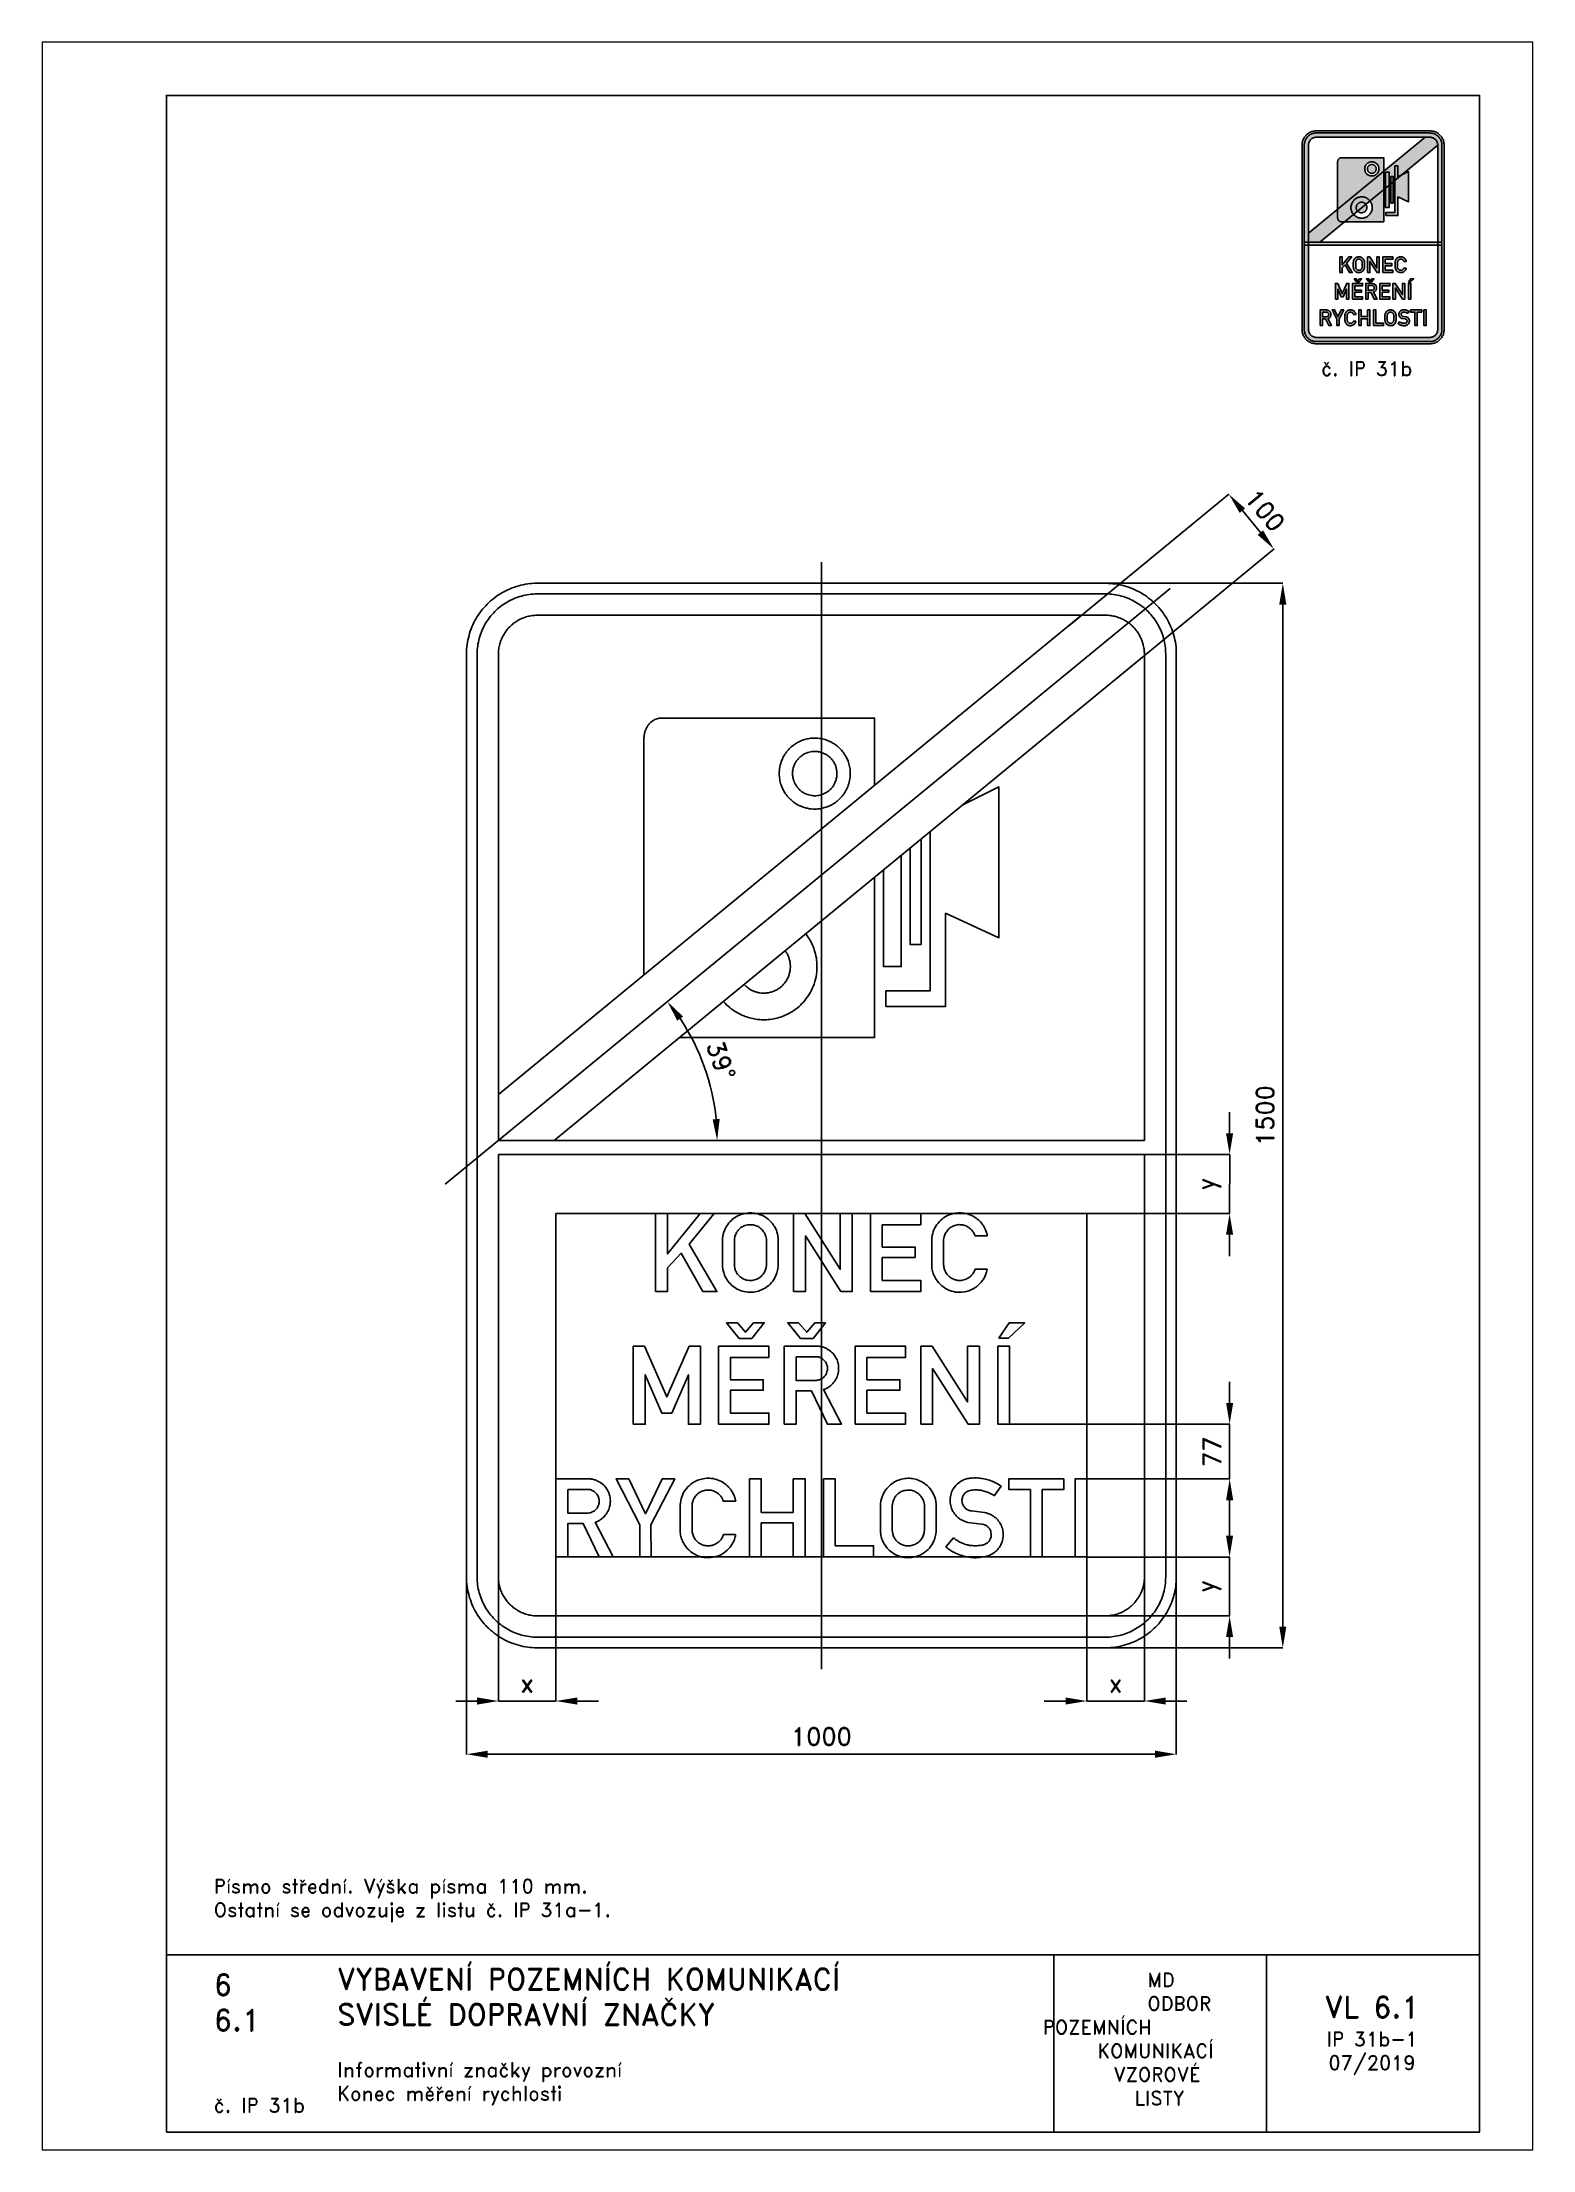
# Paper-space layout 'IP 31b-1' of a CAD drawing. Header units: millimetres. Extents: x 0 to 210, y 0 to 297.
# The model-space entities are those that its viewports show. They can reach past a viewport. Long polylines and large blocks are cut down to what shows.
import ezdxf

# ---------------------------------------------------------------- set-up
doc = ezdxf.new("R2010")
doc.units = ezdxf.units.MM
doc.header["$LTSCALE"] = 5
doc.linetypes.add('ČERCHOVANÁX2', pattern=[2, 1, -0.5, 0, -0.5])
doc.linetypes.add('ČÁRKOVANÁX2', pattern=[1.5, 1, -0.5])
for name, color, linetype in [('Kóty', 2, 'Continuous'), ('Rozpiska', 7, 'Continuous'), ('Značka', 7, 'Continuous')]:
    doc.layers.add(name, color=color, linetype=linetype)
doc.layers.add('Rámeček', color=6, linetype='Continuous', plot=False)
doc.styles.get("Standard").update_dxf_attribs({"font": 'romand.shx', "height": 25})
doc.dimstyles.get("Standard").update_dxf_attribs({"dimtxt": 25, "dimasz": 30, "dimexe": 0.18, "dimexo": 0.0625, "dimgap": 12.5, "dimtad": 1, "dimdec": 0, "dimzin": 0, "dimdsep": 46, "dimtxsty": 'Standard', "dimcen": 0.09, "dimadec": 0, "dimazin": 0, "dimtfac": 1, "dimtdec": 0, "dimtofl": 0, "dimtmove": 0, "dimatfit": 3, "dimfxl": 1, "dimtolj": 1, "dimtzin": 0, "dimarcsym": 0})

psp = doc.layouts.new('IP 31b-1')

# ---------------------------------------------------------------- texts
at = {"layer": 'Rozpiska', "color": 7, "attachment_point": 1}
for s, width, gutter_width, heights, insert, char_height in [('\\pi2.66667;č. IP 31b', 20, 125, [0], (177.5, 252), 2), ('Písmo střední. Výška písma 110 mm.\\POstatní se odvozuje z listu č. IP 31a-1.{\\H1.83333x; }', 155.5011, 100, [0], (24.17, 38.15), 2), ('6', 149.0422, 100, [0], (24.17, 24.77), 3), ('{\\C6;VYBAVENÍ POZEMNÍCH KOMUNIKACÍ\\P}SVISLÉ DOPRAVNÍ ZNAČKY{\\H1.34524x; }', 149.0422, 100, [0], (41.56, 25.56), 3), ('\\pi14.7414;{\\C6;MD\\P\\pi2.36044;}ODBOR POZEMNÍCH{\\H1.57143x; }\\P\\pi7.69378;KOMUNIKACÍ{\\H1.5x; }\\P\\pi9.97949;{\\C6;VZOROVÉ\\H1.47619x; \\H0.67742x;\\P\\pi12.93187;LISTY\\H1.26984x; }', 33.1018, 100, [0], (140.95, 24.95), 2), ('\\pi1.03113;{\\H1.5x;\\C6;VL 6.1\\P\\pi1.26919;\\H0.66667x;IP 31b-1\\H1.66666x; \\H0.6x;\\P\\pi1.5549;07/2019\\H1.80159x; }', 16.0623, 100, [0], (179.66, 21.61), 2), ('6.1', 149.0422, 100, [0], (24.17, 19.78), 3), ('{\\C6;Informativní značky provozní\\P}Konec měření rychlosti{\\H1.83333x; }', 149.0422, 100, [0], (41.56, 12.29), 2), ('{\\C6;č. IP 31b}', 15.8293, 100, [2.67], (24.17, 7.28), 2)]:
    psp.add_mtext_dynamic_manual_height_columns(s, width=width, gutter_width=gutter_width, heights=heights, dxfattribs=dict(at, insert=insert, char_height=char_height))

msp = doc.modelspace()

# ---------------------------------------------------------------- blocks, each defined once
blk = doc.blocks.new('*D0')
at = {"layer": 'Defpoints', "color": 0, "transparency": 16777216}
for p in [(-500, -635.4), (500, -628.7), (500, -900)]:
    blk.add_point(p, dxfattribs=at)
at = {"layer": 'Kóty', "color": 0, "lineweight": -2, "transparency": 16777216}
for p, q in [((-500, -635.5), (-500, -900.2)), ((500, -628.8), (500, -900.2)), ((-470, -900), (470, -900))]:
    blk.add_line(p, q, dxfattribs=at)
at = {"layer": 'Kóty', "color": 0, "transparency": 16777216}
for points in [[(-470, -895), (-470, -905), (-500, -900)], [(470, -895), (470, -905), (500, -900)]]:
    blk.add_solid(points, dxfattribs=at)
at = {"layer": 'Kóty', "color": 0, "transparency": 16777216, "insert": (0, -875), "char_height": 25, "attachment_point": 5}
blk.add_mtext('\\A1;1000', dxfattribs=at)
blk = doc.blocks.new('*D2')
at = {"layer": 'Defpoints', "color": 0, "transparency": 16777216}
for p in [(637.5, 798.3), (348.6, 690.3), (412.1, 613.1)]:
    blk.add_point(p, dxfattribs=at)
at = {"layer": 'Kóty', "color": 0, "lineweight": -2, "transparency": 16777216}
for p, q in [((348.7, 690.3), (574.1, 875.6)), ((593, 852.4), (618.4, 821.5)), ((412.2, 613.1), (637.6, 798.4))]:
    blk.add_line(p, q, dxfattribs=at)
at = {"layer": 'Kóty', "color": 0, "transparency": 16777216}
for points in [[(596.9, 855.5), (589.2, 849.2), (574, 875.5)], [(622.3, 824.6), (614.6, 818.3), (637.5, 798.3)]]:
    blk.add_solid(points, dxfattribs=at)
at = {"layer": 'Kóty', "color": 0, "transparency": 16777216, "insert": (625, 852.8), "char_height": 25, "attachment_point": 5, "rotation": 309.42}
blk.add_mtext('\\A1;100', dxfattribs=at)
blk = doc.blocks.new('*D3')
at = {"layer": 'Defpoints', "color": 0, "transparency": 16777216}
for p in [(-455, -616.2), (-374, -622), (-374, -825)]:
    blk.add_point(p, dxfattribs=at)
at = {"layer": 'Kóty', "color": 0, "lineweight": -2, "transparency": 16777216}
for p, q in [((-455, -616.3), (-455, -825.2)), ((-374, -622.1), (-374, -825.2)), ((-485, -825), (-515, -825)), ((-344, -825), (-314, -825))]:
    blk.add_line(p, q, dxfattribs=at)
at = {"layer": 'Kóty', "color": 0, "transparency": 16777216}
for points in [[(-485, -820), (-485, -830), (-455, -825)], [(-344, -820), (-344, -830), (-374, -825)]]:
    blk.add_solid(points, dxfattribs=at)
at = {"layer": 'Kóty', "color": 0, "transparency": 16777216, "insert": (-414.5, -800), "char_height": 25, "attachment_point": 5}
blk.add_mtext('\\A1;x', dxfattribs=at)
blk = doc.blocks.new('*D4')
at = {"layer": 'Defpoints', "color": 0, "transparency": 16777216}
for p in [(374, -622), (455, -615.9), (455, -825)]:
    blk.add_point(p, dxfattribs=at)
at = {"layer": 'Kóty', "color": 0, "lineweight": -2, "transparency": 16777216}
for p, q in [((374, -622.1), (374, -825.2)), ((455, -616), (455, -825.2)), ((344, -825), (314, -825)), ((485, -825), (515, -825))]:
    blk.add_line(p, q, dxfattribs=at)
at = {"layer": 'Kóty', "color": 0, "transparency": 16777216}
for points in [[(344, -820), (344, -830), (374, -825)], [(485, -820), (485, -830), (455, -825)]]:
    blk.add_solid(points, dxfattribs=at)
at = {"layer": 'Kóty', "color": 0, "transparency": 16777216, "insert": (414.5, -800), "char_height": 25, "attachment_point": 5}
blk.add_mtext('\\A1;x', dxfattribs=at)
blk = doc.blocks.new('*D5')
at = {"layer": 'Defpoints', "color": 0, "transparency": 16777216}
for p in [(383.2, -55), (575, -55), (374, -138)]:
    blk.add_point(p, dxfattribs=at)
at = {"layer": 'Kóty', "color": 0, "lineweight": -2, "transparency": 16777216}
for p, q in [((575, -25), (575, 5)), ((383.3, -55), (575.2, -55)), ((374, -138), (575.2, -138)), ((575, -168), (575, -198))]:
    blk.add_line(p, q, dxfattribs=at)
at = {"layer": 'Kóty', "color": 0, "transparency": 16777216}
for points in [[(570, -25), (580, -25), (575, -55)], [(570, -168), (580, -168), (575, -138)]]:
    blk.add_solid(points, dxfattribs=at)
at = {"layer": 'Kóty', "color": 0, "transparency": 16777216, "insert": (545.8, -96.5), "char_height": 25, "attachment_point": 5, "rotation": 90}
blk.add_mtext('\\A1;y', dxfattribs=at)
blk = doc.blocks.new('*D6')
at = {"layer": 'Defpoints', "color": 0, "transparency": 16777216}
for p in [(374, -622.1), (374, -705), (575, -705)]:
    blk.add_point(p, dxfattribs=at)
at = {"layer": 'Kóty', "color": 0, "lineweight": -2, "transparency": 16777216}
for p, q in [((575, -592.1), (575, -562.1)), ((374, -622.1), (575.2, -622.1)), ((374, -705), (575.2, -705)), ((575, -735), (575, -765))]:
    blk.add_line(p, q, dxfattribs=at)
at = {"layer": 'Kóty', "color": 0, "transparency": 16777216}
for points in [[(570, -592.1), (580, -592.1), (575, -622.1)], [(570, -735), (580, -735), (575, -705)]]:
    blk.add_solid(points, dxfattribs=at)
at = {"layer": 'Kóty', "color": 0, "transparency": 16777216, "insert": (545.8, -663.5), "char_height": 25, "attachment_point": 5, "rotation": 90}
blk.add_mtext('\\A1;y', dxfattribs=at)
blk = doc.blocks.new('*D7')
at = {"layer": 'Defpoints', "color": 0, "transparency": 16777216}
for p in [(265, -435), (575.1, -435), (374, -512)]:
    blk.add_point(p, dxfattribs=at)
at = {"layer": 'Kóty', "color": 0, "lineweight": -2, "transparency": 16777216}
for p, q in [((575.1, -405), (575.1, -375)), ((265.1, -435), (575.3, -435)), ((374, -512), (575.3, -512)), ((575.1, -542), (575.1, -572))]:
    blk.add_line(p, q, dxfattribs=at)
at = {"layer": 'Kóty', "color": 0, "transparency": 16777216}
for points in [[(570.1, -405), (580.1, -405), (575.1, -435)], [(570.1, -542), (580.1, -542), (575.1, -512)]]:
    blk.add_solid(points, dxfattribs=at)
at = {"layer": 'Kóty', "color": 0, "transparency": 16777216, "insert": (550.1, -473.5), "char_height": 25, "attachment_point": 5, "rotation": 90}
blk.add_mtext('\\A1;77', dxfattribs=at)
blk = doc.blocks.new('*D8')
at = {"layer": 'Defpoints', "color": 0, "transparency": 16777216}
for p in [(226.9, 750), (650, 750), (200.3, -750)]:
    blk.add_point(p, dxfattribs=at)
at = {"layer": 'Kóty', "color": 0, "lineweight": -2, "transparency": 16777216}
for p, q in [((226.9, 750), (650.2, 750)), ((650, -720), (650, 720)), ((200.3, -750), (650.2, -750))]:
    blk.add_line(p, q, dxfattribs=at)
at = {"layer": 'Kóty', "color": 0, "transparency": 16777216}
for points in [[(645, 720), (655, 720), (650, 750)], [(645, -720), (655, -720), (650, -750)]]:
    blk.add_solid(points, dxfattribs=at)
at = {"layer": 'Kóty', "color": 0, "transparency": 16777216, "insert": (625, 0), "char_height": 25, "attachment_point": 5, "rotation": 90}
blk.add_mtext('\\A1;1500', dxfattribs=at)
blk = doc.blocks.new('*D9')
at = {"layer": 'Defpoints', "color": 0, "transparency": 16777216}
for p in [(491.1, 742.7), (-154.9, 35), (-485, -35), (485, -35), (-530, -96.6)]:
    blk.add_point(p, dxfattribs=at)
at = {"layer": 'Kóty', "color": 0, "lineweight": -2, "transparency": 16777216}
blk.add_arc((-455, -35), 308.1, 5.5804, 33.8395, dxfattribs=at)
at = {"layer": 'Kóty', "color": 0, "transparency": 16777216}
for points in [[(-203.1, 133.6), (-195, 139.6), (-217, 160.7)], [(-143.3, -4.8), (-153.3, -5.3), (-146.9, -35)]]:
    blk.add_solid(points, dxfattribs=at)
at = {"layer": 'Kóty', "color": 0, "transparency": 16777216, "insert": (-141.4, 77.4), "char_height": 25, "attachment_point": 5, "rotation": 289.71}
blk.add_mtext('\\A1;39°', dxfattribs=at)

# ---------------------------------------------------------------- dimensions: what is measured, and where the dimension line sits
at = {"layer": 'Kóty'}
dim = msp.add_aligned_dim(p1=(348.63035, 690.30304), p2=(412.13052, 613.05158), distance=291.69571, dimstyle='Standard', dxfattribs=at)
dim.commit()
dim.dimension.update_dxf_attribs({"geometry": '*D2', "text_midpoint": (625.03177, 852.77903)})
dim = msp.add_angular_dim_2l(base=(-154.92825, 35.04975), line1=((-530, -96.64938), (491.13232, 742.71463)), line2=((-485, -35), (485, -35)), dimstyle='Standard', dxfattribs=at)
dim.commit()
dim.dimension.update_dxf_attribs({"geometry": '*D9', "text_midpoint": (-141.37846, 77.35451)})
for base, p1, p2, picture, middle in [((650, 750), (200.27617, -750), (226.88466, 750), '*D8', (625, 0)), ((575.13291, -435), (373.98, -512.011), (264.99, -435), '*D7', (550.13291, -473.5055))]:
    dim = msp.add_linear_dim(base=base, p1=p1, p2=p2, angle=90, dimstyle='Standard', dxfattribs=at)
    dim.commit()
    dim.dimension.update_dxf_attribs({"geometry": picture, "text_midpoint": middle})
for base, p1, p2, picture, middle in [((575, -55), (373.98, -138), (383.23395, -55), '*D5', (545.83333, -96.5)), ((575, -705), (373.98, -622.0625), (373.98, -705), '*D6', (545.83333, -663.53125))]:
    dim = msp.add_linear_dim(base=base, p1=p1, p2=p2, angle=90, text='y', dimstyle='Standard', dxfattribs=at)
    dim.commit()
    dim.dimension.update_dxf_attribs({"geometry": picture, "text_midpoint": middle})
for base, p1, p2, picture, middle in [((-373.98, -825), (-455, -616.22703), (-373.98, -622), '*D3', (-414.49, -800)), ((455, -825), (373.98, -622), (455, -615.9185), '*D4', (414.49, -800))]:
    dim = msp.add_linear_dim(base=base, p1=p1, p2=p2, text='x', dimstyle='Standard', dxfattribs=at)
    dim.commit()
    dim.dimension.update_dxf_attribs({"geometry": picture, "text_midpoint": middle})
dim = msp.add_linear_dim(base=(500, -900), p1=(-500, -635.38781), p2=(500, -628.69561), dimstyle='Standard', dxfattribs=at)
dim.commit()
dim.dimension.update_dxf_attribs({"geometry": '*D0', "text_midpoint": (0, -875)})

# ---------------------------------------------------------------- linework, layer by layer
at = {"layer": 'Kóty'}
msp.add_line((485, -825), (515, -825), dxfattribs=at)
for points in [[(575, -138), (575.18, -55)], [(575.13291, -512.011), (575.13291, -435)], [(575, -705), (575, -622.0625)], [(-455, -825), (-373.98, -825)], [(373.98, -825), (455, -825)]]:
    msp.add_lwpolyline(points, dxfattribs=at)
at = {"layer": 'Značka', "color": 6, "linetype": 'ČERCHOVANÁX2', "ltscale": 5}
msp.add_line((-530, -96.64938), (491.13232, 742.71463), dxfattribs=at)
msp.add_lwpolyline([(0, -780), (0, 780)], dxfattribs=at)
at = {"layer": 'Značka', "color": 3}
for points in [[(-400, -750), (-400.39, -749.99883), (-400.79, -749.99692, -0.0321796), (-413.7, -749.09245, -0.0354472), (-426.39, -746.45574, -0.036269), (-438.66, -742.3068, -0.0344133), (-450.23, -736.4713, -0.0337245), (-461, -729.2849, -0.0340961), (-470.71, -720.7107, -0.0341863), (-479.29, -711.0064, -0.0342268), (-486.47, -700.2266, -0.0340263), (-492.27, -688.6512, -0.0334072), (-496.46, -676.3873, -0.0341379), (-499.14, -663.6918, -0.0367362), (-500, -650.785), (-500, -650.393), (-500, -650), (-500, 650), (-500, 650.39), (-500, 650.79, -0.0321976), (-499.09, 663.7, -0.0354305), (-496.46, 676.39, -0.0362489), (-492.31, 688.66, -0.0344036), (-486.47, 700.23, -0.0337204), (-479.28, 711, -0.0340718), (-470.71, 720.71, -0.0342138), (-461.01, 729.29, -0.0342246), (-450.23, 736.47, -0.0340594), (-438.65, 742.27, -0.033422), (-426.39, 746.46, -0.0341314), (-413.69, 749.14, -0.0367437), (-400.79, 750), (-400.39, 750), (-400, 750), (400, 750), (400.39, 750), (400.79, 750, -0.0321788), (413.7, 749.09, -0.035455), (426.39, 746.46, -0.036284), (438.66, 742.31, -0.0344164), (450.23, 736.47, -0.0337339), (461, 729.28, -0.0340903), (470.71, 720.71, -0.0341924), (479.29, 711.01, -0.0342246), (486.47, 700.23, -0.0340219), (492.27, 688.65, -0.0334069), (496.46, 676.39, -0.0341361), (499.14, 663.69, -0.0367365), (500, 650.79), (500, 650.39), (500, 650), (500, -650), (500, -650.393), (500, -650.785, -0.0321981), (499.09, -663.6978, -0.0354326), (496.46, -676.3873, -0.036246), (492.31, -688.6591, -0.0344068), (486.47, -700.2266, -0.033723), (479.28, -711.0042, -0.0340789), (470.71, -720.7107, -0.0342147), (461.01, -729.2931, -0.034227), (450.23, -736.4713, -0.034052), (438.65, -742.2651, -0.0334179), (426.39, -746.45574, -0.0341296), (413.69, -749.13547, -0.0367428), (400.79, -749.99692, -0.000877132), (400.39, -749.99892), (400, -750), (-400, -750)], [(-400, -735), (-400.33, -734.999), (-400.67, -734.9974, -0.0321796), (-411.64, -734.2286, -0.0354437), (-422.43, -731.9874, -0.0362642), (-432.86, -728.4608, -0.0344137), (-442.69, -723.5006, -0.03373), (-451.85, -717.3922, -0.0340785), (-460.1, -710.1041, -0.0342031), (-467.4, -701.8554, -0.0342099), (-473.5, -692.6926, -0.0340319), (-478.43, -682.8535, -0.0334295), (-481.99, -672.4292, -0.0341531), (-484.27, -661.638, -0.0367562), (-485, -650.668), (-485, -650.334), (-485, -650), (-485, 650), (-485, 650.33), (-485, 650.67, -0.0321745), (-484.23, 661.64, -0.0354396), (-481.99, 672.43, -0.0362823), (-478.46, 682.86, -0.0344273), (-473.5, 692.69, -0.0336998), (-467.39, 701.85, -0.0341061), (-460.1, 710.1, -0.0341888), (-451.86, 717.4, -0.0342087), (-442.69, 723.5, -0.0340464), (-432.85, 728.43, -0.0334145), (-422.43, 731.99, -0.0341194), (-411.64, 734.27, -0.0367468), (-400.67, 735), (-400.33, 735), (-400, 735), (400, 735), (400.33, 735), (400.67, 735, -0.0321734), (411.64, 734.23, -0.0354396), (422.43, 731.99, -0.0362581), (432.86, 728.46, -0.0344216), (442.69, 723.5, -0.0337374), (451.85, 717.39, -0.0340728), (460.1, 710.1, -0.0342039), (467.4, 701.86, -0.0342115), (473.5, 692.69, -0.0340269), (478.43, 682.85, -0.0334283), (481.99, 672.43, -0.0341545), (484.27, 661.64, -0.0367564), (485, 650.67), (485, 650.33), (485, 650), (485, -650), (485, -650.334), (485, -650.668, -0.0321736), (484.23, -661.6431, -0.035439), (481.99, -672.4292, -0.0362819), (478.46, -682.8602, -0.0344288), (473.5, -692.6926, -0.0337099), (467.39, -701.8536, -0.0341123), (460.1, -710.1041, -0.0342023), (451.86, -717.3991, -0.0342185), (442.69, -723.5006, -0.0340397), (432.85, -728.4254, -0.0334183), (422.43, -731.9874, -0.0341258), (411.64, -734.2652, -0.0367465), (400.67, -734.9974), (400.33, -734.9991), (400, -735), (-400, -735)], [(455, -35), (455, 650), (455, 650.22), (455, 650.43, 0.0321866), (454.5, 657.53, 0.0354589), (453.05, 664.51, 0.0362538), (450.77, 671.26, 0.0343901), (447.56, 677.62, 0.0336818), (443.61, 683.55, 0.0340657), (438.89, 688.89, 0.0341929), (433.55, 693.61, 0.0342311), (427.62, 697.56, 0.0340457), (421.26, 700.75, 0.0334036), (414.51, 703.05, 0.0341027), (407.53, 704.52, 0.0367409), (400.43, 705), (400.22, 705), (400, 705), (-400, 705), (-400.22, 705), (-400.43, 705, 0.0321744), (-407.53, 704.5, 0.0354393), (-414.51, 703.05, 0.0362748), (-421.26, 700.77, 0.0344439), (-427.62, 697.56, 0.0337439), (-433.55, 693.61, 0.0340766), (-438.89, 688.89, 0.0342545), (-443.61, 683.55, 0.0342119), (-447.56, 677.62, 0.0340152), (-450.75, 671.26, 0.0334413), (-453.05, 664.51, 0.0341726), (-454.52, 657.53, 0.0367598), (-455, 650.43), (-455, 650.22), (-455, 650), (-455, -35)], [(-250, 198.2327), (-250, 531.38, -0.00138615), (-249.989, 532.08, -0.0040253), (-249.971, 532.79, -0.0371263), (-249.456, 537.5, -0.0402755), (-248.223, 542.08, -0.0380026), (-246.579, 546.01, -0.0383782), (-244.356, 549.64, -0.0383999), (-241.789, 552.78, -0.0425742), (-238.758, 555.46, -0.0350675), (-236.145, 557.19, -0.0356996), (-233.308, 558.53, -0.0406529), (-230.121, 559.54, -0.0469678), (-226.825, 559.97), (-226.225, 559.99), (-225.625, 560)], [(-9.375, 531.88), (-10.61, 531.85), (-11.846, 531.82, 0.0354806), (-18.598, 531.06, 0.0371809), (-25.177, 529.33, 0.0342568), (-30.949, 527.02, 0.0326951), (-36.363, 523.97, 0.0396053), (-42.503, 519.36, 0.0403635), (-47.833, 513.83, 0.0409637), (-52.327, 507.55, 0.0407714), (-55.743, 500.61, 0.0502246), (-58.504, 491.43, 0.0506358), (-59.375, 481.88, 0.0428229), (-58.775, 473.86, 0.0427215), (-56.826, 466.07, 0.0329299), (-54.514, 460.31, 0.032333), (-51.471, 454.89, 0.0396639), (-46.858, 448.75, 0.0402285), (-41.326, 443.42, 0.040876), (-35.043, 438.92, 0.0412305), (-28.115, 435.51, 0.0317027), (-22.496, 433.6, 0.0311597), (-16.69, 432.41), (-14.273, 432.1), (-11.846, 431.93), (-10.611, 431.9), (-9.375, 431.87), (-8.14, 431.9), (-6.905, 431.93, 0.0355149), (-0.153, 432.69, 0.0371802), (6.427, 434.42, 0.0342561), (12.199, 436.73, 0.0327119), (17.613, 439.78, 0.0396098), (23.753, 444.39, 0.0403749), (29.083, 449.92, 0.0409689), (33.577, 456.2, 0.0407714), (36.993, 463.14, 0.0502263), (39.754, 472.32, 0.0506432), (40.625, 481.88, 0.042814), (40.025, 489.89, 0.0427286), (38.076, 497.68, 0.0329445), (35.764, 503.44, 0.0323038), (32.721, 508.86, 0.0396386), (28.107, 515.01, 0.0405187), (22.576, 520.33, 0.0408833), (16.298, 524.82, 0.039788), (9.365, 528.24, 0.044091), (1.375, 530.79, 0.0487561), (-6.905, 531.82), (-8.14, 531.85), (-9.375, 531.88)], [(-9.375, 513.12), (-8.603, 513.11), (-7.831, 513.09, -0.0432267), (-2.653, 512.42, -0.0457443), (2.337, 510.86, -0.042844), (6.672, 508.73, -0.0406881), (10.594, 505.91, -0.0397516), (14.054, 502.58, -0.0406143), (16.935, 498.74, -0.0331298), (18.838, 495.36, -0.0326087), (20.282, 491.75, -0.0417704), (21.491, 486.88, -0.0419535), (21.875, 481.88, -0.050267), (21.335, 475.9, -0.0513916), (19.605, 470.16, -0.0416314), (17.472, 465.83, -0.0402745), (14.662, 461.91, -0.0397164), (11.329, 458.44, -0.0407526), (7.492, 455.57, -0.0330436), (4.108, 453.67, -0.0316777), (0.501, 452.22, -0.0356185), (-3.613, 451.13, -0.0398131), (-7.831, 450.66), (-8.603, 450.64), (-9.375, 450.62), (-10.147, 450.64), (-10.919, 450.66), (-12.436, 450.77), (-13.947, 450.96, -0.0303153), (-17.575, 451.7, -0.0316912), (-21.087, 452.89, -0.0415722), (-25.417, 455.02, -0.040858), (-29.344, 457.84, -0.0404292), (-32.807, 461.17, -0.0406535), (-35.685, 465.01, -0.0329839), (-37.588, 468.39, -0.0326221), (-39.032, 472, -0.0418004), (-40.241, 476.87, -0.0419766), (-40.625, 481.88, -0.0502597), (-40.084, 487.85, -0.0513966), (-38.355, 493.59, -0.0416551), (-36.222, 497.92, -0.0402745), (-33.411, 501.84, -0.039726), (-30.079, 505.31, -0.0407861), (-26.243, 508.18, -0.0330436), (-22.858, 510.08, -0.031684), (-19.251, 511.53, -0.0356153), (-15.137, 512.62, -0.0398121), (-10.919, 513.09), (-10.147, 513.11), (-9.375, 513.12)], [(-137.96784, 160.87452, 0.0025739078), (-137.475, 160.311, 0.040227), (-129.176, 152.313, 0.0408655), (-119.751, 145.564, 0.0412326), (-109.36, 140.448, 0.0316805), (-100.932, 137.582, 0.0311775), (-92.223, 135.797, 0.013249), (-88.598, 135.344, 0.0142195), (-84.956, 135.09), (-83.104, 135.031), (-81.251, 135), (-79.398, 135.033), (-77.545, 135.09, 0.0354978), (-67.417, 136.23, 0.037172), (-57.547, 138.824, 0.034255), (-48.889, 142.278, 0.0327151), (-40.768, 146.856, 0.0396004), (-31.558, 153.777, 0.0403613), (-23.562, 162.074, 0.0409744), (-16.822, 171.493, 0.0407756), (-11.697, 181.891, 0.050221), (-7.557, 195.668, 0.050647), (-6.25, 210.001, 0.0428127), (-7.15, 222.027, 0.0427138), (-10.074, 233.703, 0.0329407), (-13.542, 242.353, 0.0323098), (-18.106, 250.48, 0.0237398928), (-22.0771, 256.13591, 0.0237398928)], [(-51.07735, 232.2979, -0.0176269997), (-49.678, 230.241, -0.0330766), (-47.399, 226.18, -0.0317366), (-45.662, 221.852, -0.0356139), (-44.35, 216.914, -0.039813), (-43.795, 211.853, -0.00572861), (-43.765, 210.927), (-43.75, 210, -0.00178016), (-43.766, 209.074, -0.00527354), (-43.795, 208.148, -0.0135649), (-43.924, 206.327, -0.0126893), (-44.149, 204.514, -0.0302564), (-45.045, 200.16, -0.0316448), (-46.474, 195.945, -0.0415773), (-49.03, 190.75, -0.040832), (-52.406, 186.037, -0.0404387), (-56.402, 181.88, -0.0408918), (-61.009, 178.428, -0.0329498), (-65.071, 176.15, -0.0317266), (-69.398, 174.412, -0.0356673), (-74.336, 173.1, -0.0398104), (-79.397, 172.545), (-80.324, 172.515), (-81.25, 172.5), (-82.177, 172.516), (-83.103, 172.545), (-84.924, 172.674), (-86.737, 172.899, -0.0302857), (-91.09, 173.795, -0.0316532), (-95.305, 175.224, -0.0415802), (-100.501, 177.78, -0.0408687), (-105.213, 181.156, -0.0362618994), (-108.97058, 184.71006)], [(-455, -55), (-455, -650), (-455, -650.216), (-455, -650.432, 0.0321877), (-454.5, -657.5338, 0.0354628), (-453.05, -664.513, 0.03625), (-450.77, -671.2625, 0.0343856), (-447.56, -677.6246, 0.0336914), (-443.61, -683.5523, 0.034079), (-438.89, -688.8909, 0.0342018), (-433.55, -693.6112, 0.0342252), (-427.62, -697.5592, 0.0340558), (-421.26, -700.7458, 0.0334198), (-414.51, -703.0507, 0.0341221), (-407.53, -704.5245, 0.0367431), (-400.43, -704.9983), (-400.22, -704.9994), (-400, -705)], [(-400, -705), (400, -705), (400.22, -704.9994), (400.43, -704.9983, 0.0321835), (407.53, -704.5008, 0.0354529), (414.51, -703.0507, 0.0362757), (421.26, -700.7687, 0.0344341), (427.62, -697.5592, 0.033731), (433.55, -693.6067, 0.0340822), (438.89, -688.8909, 0.0342383), (443.61, -683.5535), (447.56, -677.6246), (450.75, -671.2582), (453.05, -664.513), (454.52, -657.5305), (455, -650.432), (455, -650.216), (455, -650), (455, -55)], [(-139.38, -175.366), (-139.34, -174.454), (-139.28, -173.544), (-138.66, -168.959), (-137.48, -164.469, -0.0662763), (-133.25, -155.375, -0.0684702), (-126.76, -147.705, -0.0618629), (-119.61, -142.361, -0.0599176), (-111.4, -138.894, -0.057347), (-102.92, -137.274, -0.0575866), (-94.3, -137.622, -0.0569058), (-86.05, -139.705, -0.0574971), (-78.5, -143.592, -0.0553826), (-72.1, -148.762, -0.0534537), (-66.96, -155.199, -0.043002), (-63.91, -160.738, -0.0488205), (-61.93, -166.703), (-61.3, -169.967), (-60.91, -173.269), (-60.85, -173.813), (-60.8, -174.357), (-60.8, -211.196), (-60.88, -212.044), (-60.96, -212.892, -0.0357508), (-62.15, -219.72, -0.0478347), (-64.46, -226.264, -0.0787568), (-70.33, -235.456, -0.0731062), (-78.7, -242.546, -0.060112), (-86.67, -246.618, -0.0598404), (-95.36, -248.676, -0.0711062), (-106.18, -248.6, -0.0741814), (-116.53, -245.456, -0.0660553), (-124.66, -240.5, -0.0617062), (-131.31, -233.643, -0.0470488), (-135.13, -227.77, -0.0538898), (-137.69, -221.302), (-138.65, -217.01), (-139.2, -212.64), (-139.3, -211.625), (-139.38, -210.611), (-139.38, -175.366)], [(233.53, -216.558), (233.11, -218.599), (232.62, -220.626, -0.0742743), (228.37, -230.404, -0.0733345), (221.4, -238.627, -0.0874678), (210.65, -245.766, -0.0870333), (198.12, -248.836, -0.0817851), (186.04, -248.119, -0.082642), (174.87, -243.589, -0.0822467), (165.42, -235.852, -0.0766222), (158.81, -225.519, -0.0490465), (156.43, -219.07, -0.0640384), (155.56, -212.353), (155.56, -211.54), (155.58, -210.726), (155.58, -173.796), (155.66, -172.684), (155.76, -171.573, -0.0762611), (158.59, -160.869, -0.0769081), (164.54, -151.418, -0.0733081), (172.19, -144.227, -0.069837), (181.53, -139.49, -0.0592237), (190.2, -137.356, -0.0606238), (199.12, -137.335, -0.0680187), (208.99, -139.691, -0.0664166), (217.91, -144.577, -0.0540179), (224.04, -149.894, -0.0553878), (228.85, -156.391), (231.28, -161.172), (232.93, -166.256), (233.29, -167.839), (233.61, -169.43), (216.38, -169.43), (215.72, -167.777), (214.99, -166.153, 0.0607607), (212.08, -161.73, 0.0626953), (208.17, -158.121, 0.0787471), (202.28, -154.968, 0.0780498), (195.7, -153.767, 0.0733025), (189.5, -154.314, 0.073377), (183.73, -156.62, 0.0699962), (178.92, -160.193, 0.0702566), (175.3, -164.927), (173.82, -167.89), (172.81, -171.034), (172.42, -172.833), (172.22, -174.655), (172.2, -175.142), (172.19, -175.629), (172.19, -210.428), (172.25, -211.15), (172.32, -211.872, 0.0595759), (173.59, -217.459, 0.0681123), (176.23, -222.562, 0.072029), (180.08, -226.944, 0.068594), (184.99, -230.102, 0.0717395), (190.85, -232.046, 0.0731208), (197.02, -232.245, 0.0826289), (203.89, -230.479, 0.0817875), (209.83, -226.607, 0.0587835), (213.22, -222.939, 0.0592298), (215.64, -218.621), (216.06, -217.595), (216.45, -216.558), (233.53, -216.558)], [(-122.63, -175.434), (-122.63, -210.623), (-122.59, -211.288), (-122.53, -211.952), (-121.94, -215.421), (-120.8, -218.758, 0.0628613), (-118.23, -223.298, 0.0601576), (-114.61, -227.1, 0.0594024), (-110.38, -230.004, 0.0643049), (-105.61, -231.775, 0.0504981), (-101.67, -232.365, 0.0445525), (-97.65, -232.199, 0.0739057), (-90.89, -230.398, 0.0850177), (-85.05, -226.619, 0.0736115), (-81.15, -222.113, 0.0635796), (-78.6, -216.707), (-77.83, -214), (-77.49, -211.23), (-77.47, -210.875), (-77.46, -210.52), (-77.46, -175.515), (-77.46, -174.89), (-77.46, -174.266, 0.0626587), (-78.08, -170.432), (-79.55, -166.772, 0.0769169), (-83.62, -160.853, 0.0837912), (-89.29, -156.54, 0.0698664), (-94.55, -154.414, 0.0666735), (-100.24, -153.778, 0.0885275), (-108.07, -155.154, 0.0981292), (-114.81, -159.198, 0.0628598), (-118.16, -162.833, 0.0514108), (-120.62, -167.15), (-121.91, -170.608), (-122.55, -174.208), (-122.6, -174.821), (-122.63, -175.434)], [(-52.37, -435), (-52.37, -325), (-6.07, -325), (-5.4, -325.007), (-4.74, -325.023, -0.0528731), (0.44, -325.779, -0.0452692), (5.41, -327.544, -0.0687634), (12.77, -331.96, -0.0741055), (18.57, -338.234, -0.0628378), (22.02, -344.451, -0.0596667), (23.87, -351.32, -0.0551237), (24.25, -357.989, -0.0551743), (23.16, -364.577, -0.0623049), (20.37, -371.608, -0.0630173), (15.92, -377.743, -0.0527416), (11.35, -381.898, -0.0552199), (6.03, -384.961), (4.54, -385.603), (3.03, -386.199), (28.27, -435), (8.5, -435), (-13.97, -387.86), (-35.64, -387.86), (-35.64, -435), (-52.37, -435)], [(-35.64, -339.827), (-35.64, -373.182), (-8.65, -373.182), (-7.97, -373.153), (-7.3, -373.114, 0.0407875), (-4.25, -372.648, 0.0494176), (-1.31, -371.635, 0.11077), (4.44, -367.428, 0.114734), (7.87, -361.151, 0.0851245), (8.65, -356.256, 0.0800243), (7.81, -351.4, 0.084126), (5.35, -346.587, 0.0812615), (1.45, -342.795, 0.0670956), (-2.2, -340.749, 0.0821283), (-6.22, -339.873), (-6.7, -339.845), (-7.18, -339.827), (-35.64, -339.827)], [(-373.98, -622), (-373.98, -512), (-327.67, -512), (-327.01, -512.007), (-326.34, -512.023, -0.0528703), (-321.17, -512.779, -0.0452328), (-316.19, -514.544, -0.0687356), (-308.84, -518.96, -0.0741055), (-303.04, -525.234, -0.062871), (-299.58, -531.451, -0.0596667), (-297.73, -538.32, -0.05516), (-297.36, -544.989, -0.0552108), (-298.44, -551.577, -0.062335), (-301.24, -558.608, -0.0630183), (-305.69, -564.743, -0.0527379), (-310.26, -568.898, -0.0551759), (-315.57, -571.961), (-317.07, -572.603), (-318.58, -573.199), (-293.33, -622), (-313.11, -622), (-335.58, -574.86), (-357.25, -574.86), (-357.25, -622), (-373.98, -622)], [(-357.25, -526.827), (-357.25, -560.182), (-330.25, -560.182), (-329.58, -560.153), (-328.91, -560.114, 0.0408076), (-325.86, -559.648, 0.0494443), (-322.92, -558.635, 0.110767), (-317.17, -554.428, 0.114768), (-313.74, -548.151, 0.0852223), (-312.96, -543.256, 0.0800725), (-313.8, -538.4, 0.0840444), (-316.25, -533.587, 0.0811987), (-320.16, -529.795, 0.0671177), (-323.81, -527.749, 0.0821426), (-327.82, -526.873), (-328.3, -526.845), (-328.79, -526.827), (-357.25, -526.827)], [(-120.84, -590.558), (-121.26, -592.599), (-121.74, -594.626, -0.0742725), (-126, -604.404, -0.073351), (-132.96, -612.627, -0.087454), (-143.71, -619.766, -0.0870322), (-156.25, -622.836, -0.0817864), (-168.32, -622.119, -0.0826292), (-179.49, -617.589, -0.0822446), (-188.94, -609.852, -0.076621), (-195.56, -599.519, -0.0490449), (-197.94, -593.07, -0.0640733), (-198.8, -586.353), (-198.8, -585.54), (-198.79, -584.726), (-198.79, -547.796), (-198.71, -546.684), (-198.61, -545.573, -0.0762825), (-195.77, -534.869, -0.0769074), (-189.83, -525.418, -0.0732688), (-182.18, -518.227, -0.0698265), (-172.84, -513.49, -0.0592467), (-164.17, -511.356, -0.0606306), (-155.25, -511.335, -0.0680203), (-145.37, -513.691, -0.0664153), (-136.46, -518.577, -0.053997), (-130.33, -523.894, -0.0553668), (-125.51, -530.391), (-123.08, -535.172), (-121.44, -540.256), (-121.08, -541.839), (-120.76, -543.43), (-137.98, -543.43), (-138.65, -541.777), (-139.38, -540.153, 0.0607642), (-142.28, -535.73, 0.0626704), (-146.2, -532.121, 0.0787273), (-152.09, -528.968, 0.0780476), (-158.66, -527.767, 0.073298), (-164.86, -528.314, 0.0733725), (-170.64, -530.62, 0.0700146), (-175.45, -534.193, 0.0702933), (-179.07, -538.927), (-180.54, -541.89), (-181.56, -545.034), (-181.94, -546.833), (-182.14, -548.655), (-182.16, -549.142), (-182.18, -549.629), (-182.18, -584.428), (-182.12, -585.15), (-182.05, -585.872, 0.0595733), (-180.77, -591.459, 0.0681137), (-178.13, -596.562, 0.0719729), (-174.29, -600.944, 0.0685986), (-169.38, -604.102, 0.0717218), (-163.52, -606.046, 0.073125), (-157.35, -606.245, 0.0826352), (-150.48, -604.479, 0.0817926), (-144.54, -600.607, 0.0587813), (-141.15, -596.939, 0.0592284), (-138.73, -592.621), (-138.31, -591.595), (-137.91, -590.558), (-120.84, -590.558)], [(83.1, -549.366), (83.14, -548.454), (83.2, -547.544), (83.82, -542.959), (85, -538.469, -0.0662752), (89.23, -529.375, -0.0684711), (95.72, -521.705, -0.0618657), (102.87, -516.361, -0.0599271), (111.08, -512.894, -0.0573522), (119.56, -511.274, -0.0575813), (128.18, -511.622, -0.0569144), (136.43, -513.705, -0.0574956), (143.99, -517.592, -0.0553841), (150.38, -522.762, -0.0534524), (155.52, -529.199, -0.043003), (158.58, -534.738, -0.0488205), (160.55, -540.703), (161.18, -543.967), (161.57, -547.269), (161.63, -547.813), (161.68, -548.357), (161.68, -585.196), (161.6, -586.044), (161.52, -586.892), (160.33, -593.72, -0.0478319), (158.02, -600.264, -0.0787967), (152.16, -609.456, -0.0731062), (143.78, -616.546, -0.060112), (135.81, -620.618, -0.0598454), (127.12, -622.676, -0.0711118), (116.3, -622.6, -0.0741924), (105.96, -619.456, -0.0660617), (97.82, -614.5, -0.0617235), (91.17, -607.643, -0.0470805), (87.35, -601.77, -0.0538907), (84.79, -595.302), (83.83, -591.01), (83.28, -586.64), (83.18, -585.625), (83.1, -584.611), (83.1, -549.366)], [(99.85, -549.434), (99.85, -584.623), (99.89, -585.288), (99.95, -585.952), (100.55, -589.421), (101.68, -592.758, 0.062867), (104.25, -597.298, 0.0601491), (107.87, -601.1, 0.0593928), (112.1, -604.004, 0.0643163), (116.88, -605.775, 0.050517), (120.82, -606.365, 0.0445677), (124.83, -606.199, 0.0739141), (131.59, -604.398, 0.0850268), (137.43, -600.619, 0.0736121), (141.33, -596.113, 0.0635719), (143.88, -590.707), (144.65, -588), (144.99, -585.23), (145.01, -584.875), (145.02, -584.52), (145.02, -549.515), (145.02, -548.89), (145.02, -548.266), (144.4, -544.432), (142.93, -540.772, 0.0769115), (138.86, -534.853, 0.0837844), (133.19, -530.54, 0.0698616), (127.93, -528.414, 0.0666761), (122.24, -527.778, 0.0885255), (114.41, -529.154, 0.0981465), (107.67, -533.198, 0.062902), (104.32, -536.833, 0.0514067), (101.86, -541.15), (100.57, -544.608), (99.93, -548.208), (99.88, -548.821), (99.85, -549.434)], [(186.23, -595.027), (187.27, -595.897), (188.32, -596.746, 0.0390701), (193.36, -600.074, 0.0320771), (198.86, -602.67, 0.0326556), (204.76, -604.703, 0.0398948), (210.84, -605.855, 0.0244801), (214.95, -606.147, 0.0143279), (219.11, -606.119, 0.0353125), (225.33, -605.589, 0.0841406), (231.14, -603.655, 0.0552136), (233.83, -601.93), (236.1, -599.645), (237.84, -596.918), (238.93, -593.87), (239.37, -590.358), (238.91, -586.834, 0.0858273), (237.01, -582.414, 0.0891489), (233.73, -578.905, 0.0718103), (230.27, -576.877, 0.0592883), (226.43, -575.811), (225.96, -575.734), (225.49, -575.662), (206.32, -573.21), (205.55, -572.983), (204.77, -572.752), (201.07, -571.506, -0.0323265), (197.52, -569.899, -0.0622017), (192.11, -566.204, -0.0552849), (187.66, -561.305, -0.068846), (183.42, -553.858, -0.0729136), (181.43, -545.573, -0.074682), (181.67, -537.053, -0.0722619), (184.39, -528.878, -0.0946242), (191.36, -519.254, -0.103602), (201.3, -513.077, -0.0552126), (207.6, -511.302, -0.0351008), (214.13, -510.682, -0.0294144), (221.49, -510.828, -0.0306416), (228.75, -511.851, -0.032938), (236.62, -513.912, -0.0299112), (244.19, -516.95), (248.02, -518.87), (251.63, -521.144), (252.33, -521.654), (253.03, -522.175), (243.59, -535.707), (242.37, -534.949), (241.13, -534.206, 0.0318467), (235.31, -531.279, 0.03547), (229.18, -529.165, 0.0378989), (222.93, -527.869, 0.0356123), (216.41, -527.503, 0.056961), (209.5, -528.18, 0.118694), (203.49, -531.021, 0.089553), (200.42, -534.351, 0.0771997), (198.56, -538.56), (198.02, -541.403), (198.09, -544.267, 0.076596), (199.23, -548.296, 0.0702166), (201.49, -551.864), (203.67, -554.06), (206.25, -555.714), (207.65, -556.326), (209.1, -556.756), (210.24, -556.969), (211.38, -557.123), (229.53, -559.506), (230.16, -559.582), (230.78, -559.667, -0.0576847), (235.88, -561.066, -0.0453586), (240.65, -563.505, -0.0620949), (247, -568.427, -0.0684508), (251.85, -574.78, -0.067336), (254.94, -581.851, -0.0645246), (256.09, -589.516, -0.0735537), (255.19, -598.402, -0.07571), (251.74, -606.634, -0.0656941), (247.12, -612.717, -0.0666809), (241.12, -617.359, -0.0560815), (234.67, -620.326, -0.0382878), (227.72, -622.046, -0.0422029), (217.79, -623.031, -0.0424756), (207.88, -622.332, -0.0406892), (198.19, -620.174, -0.0369116), (188.93, -616.534, -0.0289572), (182.87, -613.326, -0.0389259), (177.34, -609.35), (176.38, -608.533), (175.43, -607.7), (186.23, -595.027)]]:
    msp.add_lwpolyline(points, format="xyb", dxfattribs=at)
at = {"layer": 'Značka', "color": 1}
msp.add_lwpolyline([(366.51, 705), (-455, 29.724), (-455, -35), (-376.26, -35), (455, 648.29), (455, 650), (455, 650.22), (455, 650.43), (454.99, 650.79), (454.99, 651.14), (454.95, 652.57), (454.86, 653.99), (454.71, 655.76), (454.5, 657.53), (454.23, 659.29), (453.9, 661.05), (453.5, 662.78), (453.05, 664.51), (452.57, 666.23), (452.03, 667.93), (451.43, 669.61), (450.77, 671.26), (450.05, 672.89), (449.27, 674.5), (448.44, 676.07), (447.56, 677.62), (446.64, 679.15), (445.68, 680.65), (444.67, 682.12), (443.61, 683.55), (442.5, 684.95), (441.34, 686.3), (440.14, 687.61), (438.89, 688.89), (437.62, 690.14), (436.3, 691.34), (434.95, 692.5), (433.55, 693.61), (432.12, 694.68), (430.66, 695.69), (429.16, 696.65), (427.63, 697.56), (426.07, 698.44), (424.5, 699.26), (422.89, 700.04), (421.26, 700.75), (419.6, 701.41), (417.92, 702.01), (416.23, 702.56), (414.51, 703.05), (412.79, 703.5), (411.05, 703.9), (409.29, 704.24), (407.53, 704.52), (405.76, 704.74), (403.99, 704.89), (402.57, 704.97, 0.00848887), (401.14, 705), (400.79, 705), (400.43, 705), (400.22, 705), (400, 705), (366.51, 705)], format="xyb", dxfattribs=at)
at = {"layer": 'Značka', "color": 3}
for points in [[(-225.625, 560), (75, 560), (75, 465.38063)], [(140.625, 389.87591), (140.625, 241.25), (125, 241.25), (125, 377.03227)], [(112.5, 366.75736), (112.5, 210), (87.5, 210), (87.5, 346.20753)], [(75, 335.93261), (75, 110), (-199.8595, 110)], [(-455, -35), (455, -35)], [(455, -55), (-455, -55)], [(-233.61, -247.989), (-233.61, -138), (-217, -138), (-217, -195.005), (-170.76, -138), (-151.1, -138), (-186.51, -181.232), (-147.19, -247.989), (-166.84, -247.989), (-197.4, -194.111), (-217, -214.771), (-217, -247.989), (-233.61, -247.989)], [(-39.25, -248), (-39.25, -138), (-23.46, -138), (26.51, -216.512), (26.51, -138), (43.35, -138), (43.24, -248), (27.45, -248), (-22.62, -169.591), (-22.62, -248), (-39.25, -248)], [(69.02, -248), (69.02, -138.011), (139.99, -138.011), (139.99, -153.87), (85.71, -153.87), (85.71, -185.231), (131.98, -185.231), (131.98, -199.967), (85.71, -199.967), (85.71, -232.371), (139.87, -232.371), (139.87, -248), (69.02, -248)], [(-115.89, -314), (-98.02, -314), (-80.6, -292), (-95.47, -292.088), (-106.91, -305.376), (-118.35, -292.088), (-133.58, -292), (-115.89, -314)], [(-29.64, -314), (-11.77, -314), (5.65, -292), (-9.22, -292.088), (-20.66, -305.376), (-32.1, -292.088), (-47.33, -292), (-29.64, -314)], [(250.12, -313.824), (263.41, -313.824), (286.38, -292.176), (264.73, -292.176), (250.12, -313.824)], [(-264.99, -434.989), (-264.99, -325.011), (-249.24, -325.011), (-217.76, -396.477), (-186.22, -325.011), (-170.55, -325.011), (-170.55, -434.989), (-187.29, -434.989), (-187.29, -365.23), (-210.92, -419.176), (-224.63, -419.176), (-248.24, -365.23), (-248.24, -434.989), (-264.99, -434.989)], [(-144.88, -435), (-144.88, -325.011), (-73.91, -325.011), (-73.91, -340.87), (-128.19, -340.87), (-128.19, -372.231), (-81.92, -372.231), (-81.92, -386.967), (-128.19, -386.967), (-128.19, -419.371), (-74.04, -419.371), (-74.04, -435), (-144.88, -435)], [(47.52, -435), (47.52, -325.011), (118.5, -325.011), (118.5, -340.87), (64.22, -340.87), (64.22, -372.231), (110.49, -372.231), (110.49, -386.967), (64.22, -386.967), (64.22, -419.371), (118.37, -419.371), (118.37, -435), (47.52, -435)], [(140.05, -435), (140.05, -325), (155.84, -325), (205.81, -403.512), (205.81, -325), (222.65, -325), (222.54, -435), (206.75, -435), (156.68, -356.591), (156.68, -435), (140.05, -435)], [(248.32, -435), (248.32, -325.011), (264.99, -325.011), (264.99, -435), (248.32, -435)], [(-255.8, -622), (-255.8, -576.74), (-289.21, -512), (-271.49, -512), (-247.91, -561.042), (-224.34, -512), (-206.58, -512), (-240.07, -576.74), (-240.05, -622), (-255.8, -622)], [(-101.51, -622), (-101.51, -512), (-84.85, -512), (-84.85, -559.197), (-39.62, -559.197), (-39.62, -512), (-22.87, -512), (-22.87, -622), (-39.62, -622), (-39.62, -573.944), (-84.85, -573.944), (-84.85, -622), (-101.51, -622)], [(2.8, -622), (2.8, -512), (19.51, -512), (19.51, -606.222), (73.46, -606.222), (73.46, -622), (2.8, -622)], [(294.47, -622), (294.47, -526.827), (263.89, -526.827), (263.89, -512.011), (341.72, -512.011), (341.72, -526.827), (311.13, -526.827), (311.13, -622), (294.47, -622)], [(357.31, -622), (357.31, -512.011), (373.98, -512.011), (373.98, -622), (357.31, -622)]]:
    msp.add_lwpolyline(points, dxfattribs=at)
at = {"layer": 'Značka', "color": 3, "ltscale": 2.5}
for points in [[(90.625, 153.75), (153.125, 153.75), (175, 153.75), (175, 175.625), (175, 285), (250, 250.62), (250, 463.13), (198.26502, 437.25561)], [(153.125, 400.15083), (153.125, 175.625), (90.625, 175.625), (90.625, 153.75)]]:
    msp.add_lwpolyline(points, dxfattribs=at)
at = {"layer": 'Značka', "color": 6, "linetype": 'ČÁRKOVANÁX2', "ltscale": 2.5}
msp.add_lwpolyline([(-373.98, -622), (-373.98, -138), (373.98, -138), (373.98, -622), (-373.98, -622)], dxfattribs=at)

msp.set_redraw_order([(e.dxf.handle, doc.entitydb.next_handle()) for e in msp.query("TEXT MTEXT ATTDEF DIMENSION ARC_DIMENSION")])  # texts and dimensions are drawn at this point

# ---------------------------------------------------------------- hatches: boundary and pattern name
at = {"layer": 'Značka'}
h = psp.add_hatch(color=249, dxfattribs=at)
h.dxf.hatch_style = 1
edge = h.paths.add_edge_path(flags=16)
edge.add_line((179.5, 255.4), (195.5, 255.4))
edge.add_line((195.5, 255.4), (195.51, 255.4))
edge.add_line((195.51, 255.4), (195.51, 255.4))
edge.add_arc((195.5, 256.51), 1.11, 270.3208, 277.6933)
edge.add_arc((195.52, 256.41), 1.01, 277.6782, 285.7976)
edge.add_arc((195.54, 256.39), 0.983, 284.533, 292.8406)
edge.add_arc((195.52, 256.44), 1.04, 292.8343, 300.7202)
edge.add_arc((195.53, 256.47), 1.06, 299.8223, 307.5467)
edge.add_arc((195.53, 256.46), 1.05, 307.5433, 315.3527)
edge.add_arc((195.55, 256.46), 1.04, 314.5954, 322.4303)
edge.add_arc((195.55, 256.46), 1.04, 322.4057, 330.249)
edge.add_arc((195.55, 256.48), 1.05, 329.4875, 337.2845)
edge.add_arc((195.53, 256.49), 1.07, 337.346, 344.997)
edge.add_arc((195.55, 256.49), 1.05, 344.2044, 352.0183)
edge.add_arc((195.63, 256.49), 0.969, 351.923, 360.3401)
edge.add_line((196.6, 256.49), (196.6, 256.5))
edge.add_line((196.6, 256.5), (196.6, 256.5))
edge.add_line((196.6, 256.5), (196.6, 282.5))
edge.add_line((196.6, 282.5), (196.6, 282.5))
edge.add_line((196.6, 282.5), (196.6, 282.51))
edge.add_arc((195.49, 282.5), 1.11, 0.3432, 7.7134)
edge.add_arc((195.59, 282.52), 1.01, 7.6778, 15.7932)
edge.add_arc((195.61, 282.54), 0.983, 14.5094, 22.8182)
edge.add_arc((195.56, 282.52), 1.04, 22.8364, 30.7253)
edge.add_arc((195.53, 282.53), 1.06, 29.8046, 37.5309)
edge.add_arc((195.54, 282.53), 1.05, 37.5712, 45.3754)
edge.add_arc((195.54, 282.55), 1.04, 44.6093, 52.4441)
edge.add_arc((195.54, 282.55), 1.04, 52.4106, 60.2539)
edge.add_arc((195.52, 282.55), 1.05, 59.4648, 67.261)
edge.add_arc((195.51, 282.53), 1.07, 67.3508, 75.0015)
edge.add_arc((195.51, 282.55), 1.05, 74.2051, 82.0193)
edge.add_arc((195.52, 282.63), 0.969, 81.9226, 90.3399)
edge.add_line((195.51, 283.6), (195.51, 283.6))
edge.add_line((195.51, 283.6), (195.5, 283.6))
edge.add_line((195.5, 283.6), (179.5, 283.6))
edge.add_line((179.5, 283.6), (179.5, 283.6))
edge.add_line((179.5, 283.6), (179.49, 283.6))
edge.add_arc((179.5, 282.49), 1.11, 90.3419, 97.7123)
edge.add_arc((179.48, 282.59), 1.01, 97.6789, 105.7954)
edge.add_arc((179.46, 282.61), 0.983, 104.5125, 112.8203)
edge.add_arc((179.48, 282.56), 1.04, 112.826, 120.714)
edge.add_arc((179.47, 282.53), 1.06, 119.8171, 127.5452)
edge.add_arc((179.47, 282.54), 1.05, 127.5751, 135.3822)
edge.add_arc((179.45, 282.54), 1.04, 134.6063, 142.4471)
edge.add_arc((179.45, 282.54), 1.04, 142.4242, 150.267)
edge.add_arc((179.45, 282.52), 1.05, 149.4851, 157.2839)
edge.add_arc((179.47, 282.51), 1.07, 157.319, 164.9728)
edge.add_arc((179.45, 282.5), 1.05, 164.1667, 171.9849)
edge.add_arc((179.37, 282.52), 0.97, 171.9799, 180.3974)
edge.add_line((178.4, 282.51), (178.4, 282.5))
edge.add_line((178.4, 282.5), (178.4, 282.5))
edge.add_line((178.4, 282.5), (178.4, 256.5))
edge.add_line((178.4, 256.5), (178.4, 256.5))
edge.add_line((178.4, 256.5), (178.4, 256.49))
edge.add_arc((179.51, 256.5), 1.11, 180.317, 187.6894)
edge.add_arc((179.41, 256.48), 1.01, 187.6769, 195.7967)
edge.add_arc((179.39, 256.46), 0.984, 194.5264, 202.8343)
edge.add_arc((179.44, 256.48), 1.04, 202.8306, 210.7159)
edge.add_arc((179.47, 256.47), 1.06, 209.8288, 217.554)
edge.add_arc((179.46, 256.47), 1.05, 217.5523, 225.361)
edge.add_arc((179.47, 256.45), 1.04, 224.5904, 232.4274)
edge.add_arc((179.47, 256.45), 1.04, 232.4204, 240.262)
edge.add_arc((179.48, 256.45), 1.05, 239.5131, 247.3122)
edge.add_arc((179.49, 256.47), 1.07, 247.3063, 254.9611)
edge.add_arc((179.5, 256.45), 1.05, 254.1731, 261.9915)
edge.add_arc((179.49, 256.37), 0.969, 261.9723, 270.3899)
edge.add_line((179.49, 255.4), (179.5, 255.4))
edge.add_line((179.5, 255.4), (179.5, 255.4))
edge = h.paths.add_edge_path()
edge.add_line((179.5, 254.8), (179.49, 254.8))
edge.add_line((179.49, 254.8), (179.49, 254.8))
edge.add_arc((179.5, 256.51), 1.71, 262.3067, 269.6792, ccw=False)
edge.add_arc((179.48, 256.36), 1.56, 254.2019, 262.3214, ccw=False)
edge.add_arc((179.43, 256.33), 1.52, 247.1662, 255.4742, ccw=False)
edge.add_arc((179.46, 256.41), 1.6, 239.2889, 247.1743, ccw=False)
edge.add_arc((179.46, 256.45), 1.63, 232.4425, 240.1681, ccw=False)
edge.add_arc((179.45, 256.43), 1.62, 224.6381, 232.4468, ccw=False)
edge.add_arc((179.43, 256.45), 1.61, 217.5705, 225.4074, ccw=False)
edge.add_arc((179.43, 256.44), 1.61, 209.7409, 217.5827, ccw=False)
edge.add_arc((179.42, 256.47), 1.62, 202.6861, 210.4854, ccw=False)
edge.add_arc((179.45, 256.48), 1.65, 195.038, 202.6927, ccw=False)
edge.add_arc((179.42, 256.49), 1.62, 188.0108, 195.8292, ccw=False)
edge.add_arc((179.3, 256.48), 1.5, 179.6088, 188.0263, ccw=False)
edge.add_line((177.8, 256.49), (177.8, 256.49))
edge.add_line((177.8, 256.49), (177.8, 256.5))
edge.add_line((177.8, 256.5), (177.8, 282.5))
edge.add_line((177.8, 282.5), (177.8, 282.51))
edge.add_line((177.8, 282.51), (177.8, 282.51))
edge.add_arc((179.51, 282.5), 1.71, 172.3089, 179.6818, ccw=False)
edge.add_arc((179.36, 282.52), 1.56, 164.202, 172.3217, ccw=False)
edge.add_arc((179.33, 282.57), 1.52, 157.1674, 165.4756, ccw=False)
edge.add_arc((179.41, 282.54), 1.6, 149.2829, 157.1681, ccw=False)
edge.add_arc((179.45, 282.54), 1.63, 142.4382, 150.1614, ccw=False)
edge.add_arc((179.43, 282.55), 1.62, 134.6393, 142.4464, ccw=False)
edge.add_arc((179.45, 282.57), 1.61, 127.5905, 135.4243, ccw=False)
edge.add_arc((179.45, 282.57), 1.61, 119.7357, 127.5751, ccw=False)
edge.add_arc((179.47, 282.58), 1.62, 112.7134, 120.5145, ccw=False)
edge.add_arc((179.48, 282.55), 1.65, 105.0274, 112.6813, ccw=False)
edge.add_arc((179.49, 282.58), 1.62, 98.022, 105.8388, ccw=False)
edge.add_arc((179.48, 282.7), 1.5, 89.5984, 98.0159, ccw=False)
edge.add_line((179.49, 284.2), (179.49, 284.2))
edge.add_line((179.49, 284.2), (179.5, 284.2))
edge.add_line((179.5, 284.2), (195.5, 284.2))
edge.add_line((195.5, 284.2), (195.51, 284.2))
edge.add_line((195.51, 284.2), (195.51, 284.2))
edge.add_arc((195.5, 282.49), 1.71, 82.3012, 89.6723, ccw=False)
edge.add_arc((195.53, 282.64), 1.56, 74.2095, 82.3282, ccw=False)
edge.add_arc((195.57, 282.67), 1.52, 67.1484, 75.4552, ccw=False)
edge.add_arc((195.54, 282.59), 1.6, 59.282, 67.169, ccw=False)
edge.add_arc((195.54, 282.55), 1.63, 52.4331, 60.1579, ccw=False)
edge.add_arc((195.55, 282.57), 1.62, 44.6321, 52.438, ccw=False)
edge.add_arc((195.57, 282.55), 1.61, 37.6214, 45.4555, ccw=False)
edge.add_arc((195.57, 282.56), 1.61, 29.7124, 37.5523, ccw=False)
edge.add_arc((195.58, 282.53), 1.62, 22.7117, 30.5115, ccw=False)
edge.add_arc((195.55, 282.52), 1.65, 15.036, 22.6895, ccw=False)
edge.add_arc((195.58, 282.51), 1.62, 8.0229, 15.8401, ccw=False)
edge.add_arc((195.7, 282.52), 1.5, -0.4017, 8.0159, ccw=False)
edge.add_line((197.2, 282.51), (197.2, 282.51))
edge.add_line((197.2, 282.51), (197.2, 282.5))
edge.add_line((197.2, 282.5), (197.2, 256.5))
edge.add_line((197.2, 256.5), (197.2, 256.49))
edge.add_line((197.2, 256.49), (197.2, 256.49))
edge.add_arc((195.49, 256.5), 1.71, 352.3012, 359.6723, ccw=False)
edge.add_arc((195.64, 256.47), 1.56, 344.2086, 352.3272, ccw=False)
edge.add_arc((195.67, 256.43), 1.52, 337.1501, 345.4568, ccw=False)
edge.add_arc((195.59, 256.46), 1.6, 329.2875, 337.1748, ccw=False)
edge.add_arc((195.55, 256.46), 1.63, 322.4348, 330.162, ccw=False)
edge.add_arc((195.57, 256.45), 1.62, 314.6331, 322.4404, ccw=False)
edge.add_arc((195.56, 256.43), 1.61, 307.6004, 315.4375, ccw=False)
edge.add_arc((195.56, 256.43), 1.61, 299.7178, 307.5599, ccw=False)
edge.add_arc((195.53, 256.42), 1.62, 292.6882, 300.4866, ccw=False)
edge.add_arc((195.52, 256.45), 1.65, 285.0454, 292.6998, ccw=False)
edge.add_arc((195.51, 256.42), 1.62, 278.009, 285.8273, ccw=False)
edge.add_arc((195.52, 256.3), 1.5, 269.6098, 278.0273, ccw=False)
edge.add_line((195.51, 254.8), (195.51, 254.8))
edge.add_line((195.51, 254.8), (195.5, 254.8))
edge.add_line((195.5, 254.8), (179.5, 254.8))
h = psp.add_hatch(color=10, dxfattribs=at)
h.dxf.hatch_style = 1
edge = h.paths.add_edge_path()
edge.add_line((194.83, 283.6), (178.4, 270.09))
edge.add_line((178.4, 270.09), (178.4, 268.8))
edge.add_line((178.4, 268.8), (179.98, 268.8))
edge.add_line((179.98, 268.8), (196.6, 282.47))
edge.add_line((196.6, 282.47), (196.6, 282.5))
edge.add_line((196.6, 282.5), (196.6, 282.5))
edge.add_line((196.6, 282.5), (196.6, 282.51))
edge.add_line((196.6, 282.51), (196.6, 282.52))
edge.add_line((196.6, 282.52), (196.6, 282.52))
edge.add_line((196.6, 282.52), (196.6, 282.55))
edge.add_line((196.6, 282.55), (196.6, 282.58))
edge.add_line((196.6, 282.58), (196.59, 282.62))
edge.add_line((196.59, 282.62), (196.59, 282.65))
edge.add_line((196.59, 282.65), (196.59, 282.69))
edge.add_line((196.59, 282.69), (196.58, 282.72))
edge.add_line((196.58, 282.72), (196.57, 282.76))
edge.add_line((196.57, 282.76), (196.56, 282.79))
edge.add_line((196.56, 282.79), (196.55, 282.82))
edge.add_line((196.55, 282.82), (196.54, 282.86))
edge.add_line((196.54, 282.86), (196.53, 282.89))
edge.add_line((196.53, 282.89), (196.52, 282.93))
edge.add_line((196.52, 282.93), (196.5, 282.96))
edge.add_line((196.5, 282.96), (196.49, 282.99))
edge.add_line((196.49, 282.99), (196.47, 283.02))
edge.add_line((196.47, 283.02), (196.45, 283.05))
edge.add_line((196.45, 283.05), (196.43, 283.08))
edge.add_line((196.43, 283.08), (196.41, 283.11))
edge.add_line((196.41, 283.11), (196.39, 283.14))
edge.add_line((196.39, 283.14), (196.37, 283.17))
edge.add_line((196.37, 283.17), (196.35, 283.2))
edge.add_line((196.35, 283.2), (196.33, 283.23))
edge.add_line((196.33, 283.23), (196.3, 283.25))
edge.add_line((196.3, 283.25), (196.28, 283.28))
edge.add_line((196.28, 283.28), (196.25, 283.3))
edge.add_line((196.25, 283.3), (196.23, 283.33))
edge.add_line((196.23, 283.33), (196.2, 283.35))
edge.add_line((196.2, 283.35), (196.17, 283.37))
edge.add_line((196.17, 283.37), (196.14, 283.39))
edge.add_line((196.14, 283.39), (196.11, 283.41))
edge.add_line((196.11, 283.41), (196.08, 283.43))
edge.add_line((196.08, 283.43), (196.05, 283.45))
edge.add_line((196.05, 283.45), (196.02, 283.47))
edge.add_line((196.02, 283.47), (195.99, 283.49))
edge.add_line((195.99, 283.49), (195.96, 283.5))
edge.add_line((195.96, 283.5), (195.93, 283.51))
edge.add_line((195.93, 283.51), (195.89, 283.53))
edge.add_line((195.89, 283.53), (195.86, 283.54))
edge.add_line((195.86, 283.54), (195.83, 283.55))
edge.add_line((195.83, 283.55), (195.79, 283.56))
edge.add_line((195.79, 283.56), (195.76, 283.57))
edge.add_line((195.76, 283.57), (195.72, 283.58))
edge.add_line((195.72, 283.58), (195.69, 283.58))
edge.add_line((195.69, 283.58), (195.65, 283.59))
edge.add_line((195.65, 283.59), (195.62, 283.59))
edge.add_line((195.62, 283.59), (195.58, 283.6))
edge.add_line((195.58, 283.6), (195.55, 283.6))
edge.add_arc((195.52, 282.76), 0.843, 87.8254, 89.7709)
edge.add_line((195.52, 283.6), (195.52, 283.6))
edge.add_line((195.52, 283.6), (195.51, 283.6))
edge.add_line((195.51, 283.6), (195.51, 283.6))
edge.add_line((195.51, 283.6), (195.5, 283.6))
edge.add_line((195.5, 283.6), (194.83, 283.6))
h = psp.add_hatch(color=249, dxfattribs=at)
h.dxf.hatch_style = 1
edge = h.paths.add_edge_path(flags=16)
edge.add_line((187.31, 280.14), (187.29, 280.14))
edge.add_line((187.29, 280.14), (187.26, 280.14))
edge.add_arc((187.3, 279.18), 0.959, 92.3581, 100.4862)
edge.add_arc((187.3, 279.22), 0.916, 100.4742, 108.9915)
edge.add_arc((187.28, 279.22), 0.908, 107.8877, 115.7357)
edge.add_arc((187.29, 279.18), 0.951, 115.6497, 123.1402)
edge.add_arc((187.29, 279.16), 0.971, 122.3637, 131.4358)
edge.add_arc((187.28, 279.17), 0.953, 131.4322, 140.6779)
edge.add_arc((187.26, 279.17), 0.944, 139.7208, 149.1038)
edge.add_arc((187.27, 279.16), 0.95, 149.1232, 158.4622)
edge.add_arc((187.27, 279.15), 0.957, 157.5102, 169.0112)
edge.add_arc((187.26, 279.15), 0.949, 168.9913, 180.5863)
edge.add_arc((187.25, 279.13), 0.941, 179.3744, 189.1826)
edge.add_arc((187.25, 279.13), 0.942, 189.1541, 198.9392)
edge.add_arc((187.26, 279.11), 0.943, 198.0979, 205.6421)
edge.add_arc((187.28, 279.12), 0.962, 205.6078, 213.0154)
edge.add_arc((187.29, 279.12), 0.97, 212.3749, 221.4604)
edge.add_arc((187.28, 279.11), 0.956, 221.458, 230.6728)
edge.add_arc((187.29, 279.09), 0.947, 229.7076, 239.0705)
edge.add_arc((187.28, 279.08), 0.938, 239.0713, 248.5153)
edge.add_arc((187.3, 279.08), 0.937, 247.5945, 254.8578)
edge.add_arc((187.3, 279.09), 0.952, 254.8476, 261.9865)
edge.add_line((187.17, 278.15), (187.22, 278.14))
edge.add_line((187.22, 278.14), (187.26, 278.14))
edge.add_line((187.26, 278.14), (187.29, 278.14))
edge.add_line((187.29, 278.14), (187.31, 278.14))
edge.add_line((187.31, 278.14), (187.34, 278.14))
edge.add_line((187.34, 278.14), (187.36, 278.14))
edge.add_arc((187.32, 279.1), 0.958, 272.3541, 280.4901)
edge.add_arc((187.33, 279.05), 0.916, 280.4721, 288.9893)
edge.add_arc((187.35, 279.05), 0.909, 287.8878, 295.7356)
edge.add_arc((187.33, 279.09), 0.951, 295.6477, 303.1421)
edge.add_arc((187.33, 279.12), 0.971, 302.3632, 311.4363)
edge.add_arc((187.35, 279.1), 0.953, 311.4309, 320.6792)
edge.add_arc((187.36, 279.11), 0.944, 319.7202, 329.1044)
edge.add_arc((187.36, 279.11), 0.95, 329.1232, 338.4622)
edge.add_arc((187.36, 279.13), 0.957, 337.51, 349.0114)
edge.add_arc((187.36, 279.13), 0.95, 348.9959, 360.5926)
edge.add_arc((187.37, 279.15), 0.94, 359.3807, 369.1869)
edge.add_arc((187.37, 279.15), 0.941, 9.1533, 18.94)
edge.add_arc((187.37, 279.16), 0.943, 18.0962, 25.6438)
edge.add_arc((187.35, 279.15), 0.963, 25.6111, 33.012)
edge.add_arc((187.33, 279.16), 0.971, 32.339, 41.4187)
edge.add_arc((187.35, 279.17), 0.949, 41.4734, 50.7546)
edge.add_arc((187.34, 279.18), 0.946, 49.7455, 59.1101)
edge.add_arc((187.33, 279.16), 0.973, 59.1862, 68.3002)
edge.add_arc((187.32, 279.19), 0.953, 67.2504, 77.3488)
edge.add_arc((187.34, 279.28), 0.858, 77.3264, 88.4917)
edge.add_line((187.36, 280.14), (187.34, 280.14))
edge.add_line((187.34, 280.14), (187.31, 280.14))
edge = h.paths.add_edge_path(flags=16)
edge.add_line((185.88, 275.2), (185.84, 275.2))
edge.add_line((185.84, 275.2), (185.8, 275.2))
edge.add_arc((185.86, 273.76), 1.44, 92.3567, 100.4876)
edge.add_arc((185.85, 273.82), 1.37, 100.4477, 108.9622)
edge.add_arc((185.82, 273.83), 1.36, 107.8591, 115.7072)
edge.add_arc((185.85, 273.77), 1.43, 115.6749, 123.1684)
edge.add_arc((185.85, 273.73), 1.46, 122.3815, 131.4518)
edge.add_arc((185.83, 273.75), 1.43, 131.4149, 140.6606)
edge.add_arc((185.8, 273.74), 1.42, 139.7246, 149.108)
edge.add_arc((185.81, 273.74), 1.42, 149.1017, 158.4401)
edge.add_arc((185.81, 273.71), 1.44, 157.5206, 169.0206)
edge.add_arc((185.8, 273.71), 1.42, 168.9916, 180.5871)
edge.add_arc((185.79, 273.68), 1.41, 179.3761, 189.183)
edge.add_arc((185.79, 273.68), 1.41, 189.166, 198.9503)
edge.add_arc((185.8, 273.67), 1.42, 198.0725, 205.6171)
edge.add_arc((185.82, 273.68), 1.44, 205.6103, 213.0195)
edge.add_arc((185.84, 273.67), 1.45, 212.3824, 221.4669)
edge.add_arc((185.83, 273.66), 1.43, 221.4509, 230.6653)
edge.add_arc((185.84, 273.63), 1.42, 229.7143, 239.0748)
edge.add_arc((185.83, 273.62), 1.41, 239.0645, 248.5089)
edge.add_arc((185.85, 273.61), 1.41, 247.5899, 254.8481)
edge.add_arc((185.86, 273.63), 1.43, 254.8455, 261.9886)
edge.add_arc((185.86, 273.58), 1.38, 261.3588, 264.3951)
edge.add_arc((185.85, 273.48), 1.28, 264.3812, 267.6399)
edge.add_line((185.8, 272.2), (185.84, 272.2))
edge.add_line((185.84, 272.2), (185.88, 272.2))
edge.add_line((185.88, 272.2), (185.91, 272.2))
edge.add_line((185.91, 272.2), (185.95, 272.2))
edge.add_arc((185.89, 273.64), 1.44, 272.3561, 280.4882)
edge.add_arc((185.9, 273.58), 1.37, 280.4676, 288.9829)
edge.add_arc((185.93, 273.57), 1.36, 287.8251, 295.6727)
edge.add_arc((185.91, 273.63), 1.43, 295.6634, 303.1585)
edge.add_arc((185.91, 273.67), 1.46, 302.3881, 311.4591)
edge.add_arc((185.92, 273.65), 1.43, 311.4358, 320.6809)
edge.add_arc((185.95, 273.66), 1.42, 319.7207, 329.1061)
edge.add_arc((185.94, 273.66), 1.42, 329.0921, 338.432)
edge.add_arc((185.94, 273.69), 1.44, 337.5244, 349.0245)
edge.add_arc((185.95, 273.69), 1.42, 348.9909, 360.5885)
edge.add_arc((185.96, 273.72), 1.41, 359.3769, 369.1829)
edge.add_arc((185.96, 273.72), 1.41, 9.1677, 18.951)
edge.add_arc((185.95, 273.73), 1.42, 18.0737, 25.6204)
edge.add_arc((185.93, 273.72), 1.44, 25.6168, 33.019)
edge.add_arc((185.91, 273.73), 1.46, 32.3534, 41.4341)
edge.add_arc((185.93, 273.75), 1.42, 41.4394, 50.7203)
edge.add_arc((185.92, 273.77), 1.42, 49.8041, 59.1724)
edge.add_arc((185.9, 273.73), 1.46, 59.1434, 68.2566)
edge.add_arc((185.89, 273.77), 1.43, 67.2739, 77.3658)
edge.add_arc((185.92, 273.91), 1.29, 77.348, 88.5156)
edge.add_line((185.95, 275.2), (185.91, 275.2))
edge.add_line((185.91, 275.2), (185.88, 275.2))
h.paths.add_polyline_path([(189.31, 272.57), (190.56, 272.57), (191, 272.57), (191, 273.01), (191, 275.2), (192.5, 274.51), (192.5, 278.76), (191, 278.01), (191, 279.57), (190.56, 279.57), (190.56, 273.01), (189.31, 273.01)])
h.paths.add_polyline_path([(189.25, 278.7), (189.75, 278.7), (189.75, 273.7), (189.25, 273.7)])
edge = h.paths.add_edge_path()
edge.add_line((182.99, 280.7), (189, 280.7))
edge.add_line((189, 280.7), (189, 271.7))
edge.add_line((189, 271.7), (182.99, 271.7))
edge.add_line((182.99, 271.7), (182.98, 271.7))
edge.add_line((182.98, 271.7), (182.96, 271.7))
edge.add_arc((182.98, 272.1), 0.403, 255.4662, 267.1476, ccw=False)
edge.add_arc((182.98, 272.1), 0.402, 243.7646, 255.5079, ccw=False)
edge.add_arc((182.98, 272.12), 0.417, 234.4744, 245.3568, ccw=False)
edge.add_arc((183.01, 272.17), 0.477, 224.9598, 234.4723, ccw=False)
edge.add_arc((183.04, 272.21), 0.523, 216.9049, 225.9706, ccw=False)
edge.add_arc((183.06, 272.22), 0.544, 208.214, 216.9159, ccw=False)
edge.add_arc((183.08, 272.24), 0.572, 202.1181, 209.0576, ccw=False)
edge.add_arc((183.12, 272.26), 0.622, 195.7335, 202.1194, ccw=False)
edge.add_arc((183.12, 272.27), 0.623, 189.2558, 196.3738, ccw=False)
edge.add_arc((183.07, 272.26), 0.565, 181.4522, 189.2862, ccw=False)
edge.add_line((182.5, 272.24), (182.5, 272.26))
edge.add_line((182.5, 272.26), (182.5, 272.27))
edge.add_line((182.5, 272.27), (182.5, 280.13))
edge.add_arc((185.03, 280.09), 2.53, 178.9409, 179.2586, ccw=False)
edge.add_arc((183.38, 280.13), 0.882, 178.0865, 179.009, ccw=False)
edge.add_arc((183.14, 280.13), 0.639, 169.5076, 178.0124, ccw=False)
edge.add_arc((183.09, 280.14), 0.59, 160.3197, 169.5451, ccw=False)
edge.add_arc((183.07, 280.16), 0.561, 152.9468, 161.6521, ccw=False)
edge.add_arc((183.06, 280.17), 0.555, 144.1212, 152.9125, ccw=False)
edge.add_arc((183.05, 280.19), 0.529, 136.3353, 145.1316, ccw=False)
edge.add_arc((183.01, 280.23), 0.476, 126.6073, 136.3587, ccw=False)
edge.add_arc((183, 280.25), 0.447, 119.4907, 127.5243, ccw=False)
edge.add_arc((182.99, 280.26), 0.44, 111.1936, 119.3719, ccw=False)
edge.add_arc((182.99, 280.29), 0.412, 102.9281, 112.24, ccw=False)
edge.add_arc((182.98, 280.34), 0.355, 92.0547, 102.8111, ccw=False)
edge.add_line((182.96, 280.7), (182.98, 280.7))
edge.add_line((182.98, 280.7), (182.99, 280.7))
h.paths.add_polyline_path([(190, 278.07), (190.31, 278.07), (190.31, 274.32), (190, 274.32)], flags=17)
h = psp.add_hatch(color=249, dxfattribs=at)
h.dxf.hatch_style = 1
edge = h.paths.add_edge_path()
edge.add_line((185.88, 274.45), (185.89, 274.45))
edge.add_line((185.89, 274.45), (185.91, 274.45))
edge.add_arc((185.88, 273.72), 0.726, 77.7122, 87.6159, ccw=False)
edge.add_arc((185.89, 273.76), 0.687, 67.2935, 77.7763, ccw=False)
edge.add_arc((185.91, 273.76), 0.678, 58.9606, 68.7673, ccw=False)
edge.add_arc((185.89, 273.73), 0.714, 49.6637, 58.9736, ccw=False)
edge.add_arc((185.89, 273.72), 0.726, 41.5368, 50.6415, ccw=False)
edge.add_arc((185.91, 273.73), 0.706, 32.2084, 41.5632, ccw=False)
edge.add_arc((185.92, 273.72), 0.705, 25.5119, 33.0897, ccw=False)
edge.add_arc((185.89, 273.71), 0.735, 18.232, 25.5031, ccw=False)
edge.add_arc((185.91, 273.7), 0.718, 10.8001, 18.9587, ccw=False)
edge.add_arc((185.98, 273.72), 0.64, 1.6983, 10.818, ccw=False)
edge.add_arc((185.82, 273.7), 0.809, 1.1991, 2.512, ccw=False)
edge.add_line((186.63, 273.72), (186.63, 273.7))
edge.add_arc((184.02, 273.74), 2.6, 358.8061, 359.2141, ccw=False)
edge.add_arc((185.75, 273.7), 0.878, 357.6019, 358.8105, ccw=False)
edge.add_arc((185.95, 273.69), 0.673, 354.3936, 357.5023, ccw=False)
edge.add_arc((185.91, 273.7), 0.72, 351.4715, 354.3796, ccw=False)
edge.add_arc((185.89, 273.69), 0.735, 344.9055, 351.8376, ccw=False)
edge.add_arc((185.92, 273.69), 0.704, 337.6469, 344.897, ccw=False)
edge.add_arc((185.92, 273.67), 0.697, 329.0406, 338.5639, ccw=False)
edge.add_arc((185.91, 273.68), 0.711, 319.7089, 329.0618, ccw=False)
edge.add_arc((185.9, 273.67), 0.714, 311.4999, 320.7627, ccw=False)
edge.add_arc((185.91, 273.67), 0.705, 302.1608, 311.5273, ccw=False)
edge.add_arc((185.89, 273.66), 0.707, 295.5096, 303.0584, ccw=False)
edge.add_arc((185.88, 273.69), 0.736, 288.2492, 295.5179, ccw=False)
edge.add_arc((185.88, 273.67), 0.717, 280.794, 288.9648, ccw=False)
edge.add_arc((185.89, 273.59), 0.64, 271.6986, 280.8177, ccw=False)
edge.add_line((185.91, 272.95), (185.89, 272.95))
edge.add_line((185.89, 272.95), (185.88, 272.95))
edge.add_line((185.88, 272.95), (185.86, 272.95))
edge.add_line((185.86, 272.95), (185.84, 272.95))
edge.add_line((185.84, 272.95), (185.8, 272.95))
edge.add_line((185.8, 272.95), (185.77, 272.96))
edge.add_arc((185.87, 273.68), 0.734, 254.8995, 261.8384, ccw=False)
edge.add_arc((185.86, 273.66), 0.704, 247.646, 254.8979, ccw=False)
edge.add_arc((185.85, 273.65), 0.698, 239.0447, 248.5686, ccw=False)
edge.add_arc((185.86, 273.66), 0.71, 229.699, 239.0602, ccw=False)
edge.add_arc((185.85, 273.68), 0.714, 221.4871, 230.7479, ccw=False)
edge.add_arc((185.84, 273.67), 0.709, 212.2035, 221.5164, ccw=False)
edge.add_arc((185.84, 273.68), 0.708, 205.5552, 213.1081, ccw=False)
edge.add_arc((185.84, 273.69), 0.715, 198.09, 205.5631, ccw=False)
edge.add_arc((185.85, 273.69), 0.721, 189.1755, 198.7538, ccw=False)
edge.add_arc((185.85, 273.69), 0.72, 179.5687, 189.182, ccw=False)
edge.add_arc((185.84, 273.71), 0.718, 169.0725, 180.5833, ccw=False)
edge.add_arc((185.83, 273.71), 0.702, 157.3451, 169.1114, ccw=False)
edge.add_arc((185.83, 273.73), 0.697, 149.0069, 158.5441, ccw=False)
edge.add_arc((185.85, 273.71), 0.72, 139.7939, 149.0181, ccw=False)
edge.add_arc((185.86, 273.72), 0.727, 131.5392, 140.6391, ccw=False)
edge.add_arc((185.85, 273.73), 0.707, 122.2182, 131.5535, ccw=False)
edge.add_arc((185.86, 273.74), 0.706, 115.507, 123.0731, ccw=False)
edge.add_arc((185.87, 273.71), 0.736, 108.2697, 115.5338, ccw=False)
edge.add_arc((185.87, 273.73), 0.718, 100.7754, 108.94, ccw=False)
edge.add_arc((185.86, 273.81), 0.641, 91.7544, 100.8738, ccw=False)
edge.add_line((185.84, 274.45), (185.86, 274.45))
edge.add_line((185.86, 274.45), (185.88, 274.45))
edge = h.paths.add_edge_path()
edge.add_line((187.31, 279.76), (187.33, 279.76))
edge.add_line((187.33, 279.76), (187.34, 279.76))
edge.add_arc((187.32, 279.16), 0.605, 77.6769, 87.5776, ccw=False)
edge.add_arc((187.33, 279.19), 0.573, 67.4012, 77.8777, ccw=False)
edge.add_arc((187.34, 279.19), 0.565, 58.9263, 68.7394, ccw=False)
edge.add_arc((187.33, 279.17), 0.595, 49.6231, 58.943, ccw=False)
edge.add_arc((187.33, 279.15), 0.605, 41.544, 50.6496, ccw=False)
edge.add_arc((187.34, 279.16), 0.592, 32.2279, 41.5309, ccw=False)
edge.add_arc((187.35, 279.15), 0.586, 25.5853, 33.1753, ccw=False)
edge.add_arc((187.34, 279.15), 0.597, 18.0661, 25.5368, ccw=False)
edge.add_arc((187.34, 279.14), 0.602, 9.1583, 18.7258, ccw=False)
edge.add_arc((187.34, 279.14), 0.599, -0.413, 9.1964, ccw=False)
edge.add_arc((187.34, 279.13), 0.599, -10.9152, 0.5955, ccw=False)
edge.add_arc((187.35, 279.13), 0.585, 337.3437, 349.1114, ccw=False)
edge.add_arc((187.35, 279.12), 0.581, 329.0068, 338.5425, ccw=False)
edge.add_arc((187.34, 279.13), 0.6, 319.753, 328.9783, ccw=False)
edge.add_arc((187.32, 279.12), 0.607, 311.6049, 320.7024, ccw=False)
edge.add_arc((187.34, 279.11), 0.589, 302.1284, 311.4631, ccw=False)
edge.add_arc((187.33, 279.1), 0.588, 295.5276, 303.0979, ccw=False)
edge.add_arc((187.32, 279.13), 0.614, 288.2712, 295.5287, ccw=False)
edge.add_arc((187.32, 279.11), 0.598, 280.7596, 288.9193, ccw=False)
edge.add_arc((187.33, 279.05), 0.534, 271.7982, 280.9179, ccw=False)
edge.add_line((187.34, 278.51), (187.33, 278.51))
edge.add_line((187.33, 278.51), (187.31, 278.51))
edge.add_line((187.31, 278.51), (187.3, 278.51))
edge.add_line((187.3, 278.51), (187.28, 278.51))
edge.add_line((187.28, 278.51), (187.25, 278.52))
edge.add_line((187.25, 278.52), (187.22, 278.52))
edge.add_arc((187.31, 279.12), 0.611, 254.9988, 261.9444, ccw=False)
edge.add_arc((187.3, 279.1), 0.586, 247.6513, 254.912, ccw=False)
edge.add_arc((187.29, 279.1), 0.581, 239.0456, 248.5677, ccw=False)
edge.add_arc((187.3, 279.11), 0.593, 229.6383, 238.997, ccw=False)
edge.add_arc((187.29, 279.12), 0.595, 221.4913, 230.752, ccw=False)
edge.add_arc((187.29, 279.12), 0.591, 212.1948, 221.5068, ccw=False)
edge.add_arc((187.28, 279.12), 0.589, 205.602, 213.1586, ccw=False)
edge.add_arc((187.29, 279.12), 0.597, 198.0645, 205.5383, ccw=False)
edge.add_arc((187.29, 279.13), 0.601, 189.1549, 198.7293, ccw=False)
edge.add_arc((187.29, 279.13), 0.6, 179.5756, 189.1903, ccw=False)
edge.add_arc((187.29, 279.14), 0.598, 169.0675, 180.5765, ccw=False)
edge.add_arc((187.27, 279.15), 0.585, 157.3522, 169.1211, ccw=False)
edge.add_arc((187.27, 279.16), 0.58, 149.0041, 158.5453, ccw=False)
edge.add_arc((187.29, 279.15), 0.6, 139.7434, 148.9686, ccw=False)
edge.add_arc((187.3, 279.15), 0.606, 131.6124, 140.7121, ccw=False)
edge.add_arc((187.29, 279.17), 0.588, 122.1318, 131.4741, ccw=False)
edge.add_arc((187.3, 279.17), 0.588, 115.5204, 123.0906, ccw=False)
edge.add_arc((187.31, 279.15), 0.614, 108.2704, 115.5294, ccw=False)
edge.add_arc((187.31, 279.16), 0.598, 100.76, 108.919, ccw=False)
edge.add_arc((187.3, 279.23), 0.534, 91.7984, 100.9178, ccw=False)
edge.add_line((187.28, 279.76), (187.3, 279.76))
edge.add_line((187.3, 279.76), (187.31, 279.76))
h = psp.add_hatch(color=249, dxfattribs=at)
h.dxf.hatch_style = 1
h.paths.add_polyline_path([(177.8, 268.4), (177.8, 268.8), (197.2, 268.8), (197.2, 268.4)])
h = psp.add_hatch(color=249, dxfattribs=at)
h.dxf.hatch_style = 1
h.paths.add_polyline_path([(192.5, 263.22), (192.77, 263.22), (193.23, 263.66), (192.8, 263.66)])
h.paths.add_polyline_path([(186.91, 263.22), (187.27, 263.22), (187.61, 263.66), (187.32, 263.66), (187.09, 263.39), (186.86, 263.66), (186.55, 263.66)])
h.paths.add_polyline_path([(185.18, 263.22), (185.54, 263.22), (185.89, 263.66), (185.59, 263.66), (185.36, 263.39), (185.13, 263.66), (184.83, 263.66)])
h.paths.add_polyline_path([(194.65, 257.06), (194.65, 259.26), (194.98, 259.26), (194.98, 257.06)])
h.paths.add_polyline_path([(193.39, 257.06), (193.39, 258.96), (192.78, 258.96), (192.78, 259.26), (194.34, 259.26), (194.34, 258.96), (193.72, 258.96), (193.72, 257.06)])
edge = h.paths.add_edge_path()
edge.add_line((191.23, 257.6), (191.25, 257.58))
edge.add_line((191.25, 257.58), (191.27, 257.57))
edge.add_arc((191.74, 258.18), 0.774, 232.1002, 241.0562)
edge.add_arc((191.83, 258.33), 0.948, 241.0481, 248.4012)
edge.add_arc((191.85, 258.33), 0.957, 247.2566, 254.7359)
edge.add_arc((191.8, 258.16), 0.777, 254.7072, 263.8454)
edge.add_arc((191.82, 258.22), 0.84, 263.1234, 268.7332)
edge.add_arc((191.83, 258.83), 1.45, 268.744, 272.0274)
edge.add_arc((191.87, 258.26), 0.886, 270.8224, 278.9121)
edge.add_arc((191.95, 257.75), 0.366, 278.7972, 298.0371)
edge.add_arc((191.99, 257.69), 0.291, 296.2834, 308.9225)
edge.add_arc((192, 257.69), 0.288, 308.8509, 321.6781)
edge.add_arc((192, 257.69), 0.283, 320.8077, 333.9324)
edge.add_arc((192, 257.69), 0.285, 333.9053, 346.9396)
edge.add_arc((192.01, 257.69), 0.283, 345.7155, 360.0987)
edge.add_arc((192.01, 257.69), 0.277, 0.0623, 14.8116)
edge.add_arc((192, 257.7), 0.282, 13.4462, 33.0761)
edge.add_arc((192.01, 257.7), 0.271, 32.8662, 53.2525)
edge.add_arc((192, 257.7), 0.28, 51.3718, 67.8044)
edge.add_arc((191.98, 257.65), 0.338, 67.7141, 81.2869)
edge.add_line((192.03, 257.98), (192.02, 257.99))
edge.add_line((192.02, 257.99), (192.01, 257.99))
edge.add_line((192.01, 257.99), (191.63, 258.04))
edge.add_line((191.63, 258.04), (191.61, 258.04))
edge.add_line((191.61, 258.04), (191.6, 258.04))
edge.add_arc((191.91, 259.1), 1.1, 249.3615, 253.4346, ccw=False)
edge.add_arc((191.74, 258.64), 0.604, 241.9515, 249.3504, ccw=False)
edge.add_arc((191.69, 258.57), 0.529, 228.5263, 242.7587, ccw=False)
edge.add_arc((191.74, 258.63), 0.6, 215.9167, 228.5712, ccw=False)
edge.add_arc((191.75, 258.66), 0.626, 201.7873, 217.535, ccw=False)
edge.add_arc((191.71, 258.64), 0.588, 185.1876, 201.864, ccw=False)
edge.add_arc((191.7, 258.66), 0.574, 169.846, 186.9269, ccw=False)
edge.add_arc((191.72, 258.65), 0.599, 153.3501, 169.8809, ccw=False)
edge.add_arc((191.76, 258.65), 0.634, 133.285, 154.9042, ccw=False)
edge.add_arc((191.72, 258.7), 0.571, 110.0189, 133.6765, ccw=False)
edge.add_arc((191.75, 258.69), 0.594, 99.4243, 112.0646, ccw=False)
edge.add_arc((191.81, 258.35), 0.937, 91.3975, 99.4385, ccw=False)
edge.add_arc((191.83, 258.04), 1.25, 85.4938, 92.2331, ccw=False)
edge.add_arc((191.84, 258.09), 1.2, 78.4713, 85.4917, ccw=False)
edge.add_arc((191.84, 258.05), 1.24, 71.5481, 79.0946, ccw=False)
edge.add_arc((191.8, 257.93), 1.36, 64.6983, 71.5527, ccw=False)
edge.add_arc((191.93, 258.17), 1.09, 61.1073, 65.595, ccw=False)
edge.add_arc((192.1, 258.48), 0.738, 54.4788, 61.1061, ccw=False)
edge.add_line((192.53, 259.08), (192.55, 259.07))
edge.add_line((192.55, 259.07), (192.56, 259.06))
edge.add_line((192.56, 259.06), (192.37, 258.79))
edge.add_line((192.37, 258.79), (192.35, 258.8))
edge.add_line((192.35, 258.8), (192.32, 258.82))
edge.add_arc((191.81, 257.93), 1.02, 59.6594, 66.9509)
edge.add_arc((191.85, 258.03), 0.915, 66.9089, 75.0365)
edge.add_arc((191.85, 258.11), 0.843, 73.9446, 82.6294)
edge.add_arc((191.84, 258.03), 0.917, 82.7045, 90.8628)
edge.add_arc((191.82, 258.34), 0.611, 89.0758, 102.1155)
edge.add_arc((191.75, 258.66), 0.284, 101.7446, 128.8199)
edge.add_arc((191.72, 258.68), 0.255, 127.1278, 147.5993)
edge.add_arc((191.76, 258.65), 0.3, 147.3127, 164.9595)
edge.add_arc((191.74, 258.65), 0.285, 163.4293, 175.1002)
edge.add_arc((191.72, 258.65), 0.261, 175.1012, 187.6991)
edge.add_arc((191.74, 258.65), 0.275, 187.0154, 204.5295)
edge.add_arc((191.76, 258.66), 0.302, 204.376, 220.4395)
edge.add_arc((191.76, 258.64), 0.291, 218.6199, 230.8032)
edge.add_arc((191.74, 258.63), 0.268, 230.7744, 243.9191)
edge.add_arc((191.74, 258.61), 0.249, 242.809, 249.8159)
edge.add_arc((191.73, 258.59), 0.231, 249.791, 257.3449)
edge.add_arc((191.75, 258.65), 0.294, 257.1155, 261.6086)
edge.add_line((191.71, 258.36), (191.73, 258.36))
edge.add_line((191.73, 258.36), (192.09, 258.31))
edge.add_line((192.09, 258.31), (192.1, 258.31))
edge.add_line((192.1, 258.31), (192.12, 258.31))
edge.add_arc((192.05, 257.85), 0.46, 68.0625, 81.2696, ccw=False)
edge.add_arc((192, 257.73), 0.591, 57.6949, 68.0834, ccw=False)
edge.add_arc((191.98, 257.67), 0.65, 45.1378, 59.3547, ccw=False)
edge.add_arc((192.03, 257.72), 0.587, 29.5271, 45.1905, ccw=False)
edge.add_arc((192.05, 257.71), 0.575, 15.8777, 31.2917, ccw=False)
edge.add_arc((192.02, 257.7), 0.603, 1.1672, 15.9418, ccw=False)
edge.add_arc((192.01, 257.68), 0.611, -14.1953, 2.6286, ccw=False)
edge.add_arc((192.03, 257.68), 0.593, 328.5809, 345.895, ccw=False)
edge.add_arc((192.03, 257.66), 0.584, 315.2678, 330.2993, ccw=False)
edge.add_arc((192.04, 257.65), 0.571, 300.0889, 315.3485, ccw=False)
edge.add_arc((191.99, 257.7), 0.635, 288.2727, 301.112, ccw=False)
edge.add_arc((191.9, 257.98), 0.935, 279.5302, 288.3014, ccw=False)
edge.add_arc((191.84, 258.22), 1.18, 270.8306, 280.4969, ccw=False)
edge.add_arc((191.84, 258.21), 1.17, 261.1025, 270.8314, ccw=False)
edge.add_arc((191.83, 258.26), 1.22, 252.7807, 262.099, ccw=False)
edge.add_arc((191.86, 258.39), 1.35, 244.3263, 252.7805, ccw=False)
edge.add_arc((191.77, 258.25), 1.18, 238.7567, 245.3896, ccw=False)
edge.add_arc((191.61, 257.98), 0.876, 229.8334, 238.7549, ccw=False)
edge.add_line((191.05, 257.31), (191.03, 257.33))
edge.add_line((191.03, 257.33), (191.01, 257.35))
edge.add_line((191.01, 257.35), (191.23, 257.6))
edge = h.paths.add_edge_path()
edge.add_line((189.16, 258.51), (189.16, 258.53))
edge.add_line((189.16, 258.53), (189.16, 258.55))
edge.add_arc((189.92, 258.49), 0.755, 168.8221, 175.8494, ccw=False)
edge.add_arc((189.91, 258.5), 0.748, 161.6911, 168.8117, ccw=False)
edge.add_arc((189.93, 258.5), 0.76, 147.4734, 162.6468, ccw=False)
edge.add_arc((189.91, 258.52), 0.737, 131.903, 147.572, ccw=False)
edge.add_arc((189.92, 258.54), 0.724, 119.7149, 133.8734, ccw=False)
edge.add_arc((189.93, 258.53), 0.746, 106.0364, 119.7563, ccw=False)
edge.add_arc((189.95, 258.52), 0.755, 94.25, 107.3782, ccw=False)
edge.add_arc((189.95, 258.52), 0.752, 81.0989, 94.2807, ccw=False)
edge.add_arc((189.96, 258.52), 0.75, 69.3103, 82.3395, ccw=False)
edge.add_arc((189.97, 258.53), 0.741, 56.1902, 69.3526, ccw=False)
edge.add_arc((189.98, 258.52), 0.745, 44.7156, 57.3947, ccw=False)
edge.add_arc((189.96, 258.5), 0.773, 32.4985, 44.7385, ccw=False)
edge.add_arc((190, 258.51), 0.736, 23.9192, 33.7746, ccw=False)
edge.add_arc((190.08, 258.54), 0.645, 12.759, 23.9495, ccw=False)
edge.add_arc((190, 258.52), 0.732, 8.2702, 13.4775, ccw=False)
edge.add_line((190.72, 258.62), (190.73, 258.55))
edge.add_line((190.73, 258.55), (190.73, 258.54))
edge.add_line((190.73, 258.54), (190.73, 258.53))
edge.add_line((190.73, 258.53), (190.73, 257.8))
edge.add_line((190.73, 257.8), (190.73, 257.78))
edge.add_line((190.73, 257.78), (190.73, 257.76))
edge.add_arc((189.77, 257.86), 0.97, 346.0322, 354.2277, ccw=False)
edge.add_arc((190, 257.8), 0.727, 335.1018, 346.0594, ccw=False)
edge.add_arc((190.02, 257.77), 0.696, 318.4407, 336.4614, ccw=False)
edge.add_arc((189.98, 257.81), 0.755, 301.8854, 318.6081, ccw=False)
edge.add_arc((189.96, 257.79), 0.747, 290.1796, 303.941, ccw=False)
edge.add_arc((189.96, 257.79), 0.749, 276.475, 290.1751, ccw=False)
edge.add_arc((189.94, 257.8), 0.765, 261.4625, 277.7327, ccw=False)
edge.add_arc((189.93, 257.77), 0.733, 244.6065, 261.5777, ccw=False)
edge.add_arc((189.91, 257.77), 0.725, 231.1051, 246.2188, ccw=False)
edge.add_arc((189.94, 257.81), 0.777, 217.0266, 231.1484, ccw=False)
edge.add_arc((189.91, 257.81), 0.746, 207.6974, 218.4812, ccw=False)
edge.add_arc((189.82, 257.77), 0.647, 195.3875, 207.7227, ccw=False)
edge.add_arc((189.9, 257.8), 0.728, 189.1816, 196.1106, ccw=False)
edge.add_arc((190.41, 257.88), 1.25, 185.1472, 189.1996, ccw=False)
edge.add_line((189.17, 257.77), (189.16, 257.79))
edge.add_line((189.16, 257.79), (189.16, 257.81))
edge.add_line((189.16, 257.81), (189.16, 258.51))
edge = h.paths.add_edge_path(flags=16)
edge.add_line((189.5, 258.51), (189.5, 257.81))
edge.add_line((189.5, 257.81), (189.5, 257.79))
edge.add_line((189.5, 257.79), (189.5, 257.78))
edge.add_arc((189.97, 257.83), 0.469, 185.427, 194.0383)
edge.add_arc((189.92, 257.81), 0.423, 194.0094, 203.5596)
edge.add_arc((189.92, 257.8), 0.416, 202.3236, 216.7222)
edge.add_arc((189.94, 257.82), 0.438, 216.6836, 230.4596)
edge.add_arc((189.94, 257.8), 0.433, 228.7411, 242.3431)
edge.add_arc((189.93, 257.77), 0.397, 242.2847, 257.0088)
edge.add_arc((189.94, 257.77), 0.395, 255.6992, 267.2677)
edge.add_arc((189.94, 257.82), 0.451, 267.2653, 277.4733)
edge.add_arc((189.94, 257.85), 0.476, 276.4552, 293.3644)
edge.add_arc((189.97, 257.79), 0.412, 293.1894, 312.6235)
edge.add_arc((189.98, 257.8), 0.407, 310.7022, 327.5446)
edge.add_arc((189.93, 257.83), 0.472, 327.4611, 342.0153)
edge.add_arc((189.98, 257.83), 0.424, 340.3981, 348.0021)
edge.add_arc((190.07, 257.81), 0.328, 347.9955, 357.7647)
edge.add_line((190.4, 257.8), (190.4, 257.8))
edge.add_line((190.4, 257.8), (190.4, 257.81))
edge.add_line((190.4, 257.81), (190.4, 258.51))
edge.add_line((190.4, 258.51), (190.4, 258.52))
edge.add_line((190.4, 258.52), (190.4, 258.53))
edge.add_arc((190.09, 258.52), 0.311, 2.0042, 16.3383)
edge.add_arc((190, 258.5), 0.409, 16.309, 27.3748)
edge.add_arc((189.94, 258.48), 0.47, 25.7178, 43.3083)
edge.add_arc((189.97, 258.51), 0.428, 43.158, 62.3139)
edge.add_arc((189.96, 258.54), 0.408, 60.022, 76.0079)
edge.add_arc((189.95, 258.51), 0.431, 75.9919, 91.2503)
edge.add_arc((189.94, 258.49), 0.452, 89.8523, 110.0868)
edge.add_arc((189.93, 258.54), 0.404, 109.7745, 132.1905)
edge.add_arc((189.91, 258.53), 0.395, 130.111, 144.4938)
edge.add_arc((189.98, 258.48), 0.485, 144.4907, 156.2571)
edge.add_arc((189.96, 258.48), 0.468, 154.9881, 164.0379)
edge.add_arc((189.86, 258.51), 0.361, 164.035, 175.6496)
edge.add_line((189.5, 258.54), (189.5, 258.52))
edge.add_line((189.5, 258.52), (189.5, 258.51))
h.paths.add_polyline_path([(187.56, 257.06), (187.56, 259.26), (187.89, 259.26), (187.89, 257.38), (188.97, 257.38), (188.97, 257.06)])
h.paths.add_polyline_path([(185.47, 257.06), (185.47, 259.26), (185.8, 259.26), (185.8, 258.32), (186.71, 258.32), (186.71, 259.26), (187.04, 259.26), (187.04, 257.06), (186.71, 257.06), (186.71, 258.02), (185.8, 258.02), (185.8, 257.06)])
edge = h.paths.add_edge_path()
edge.add_line((185.08, 257.69), (185.08, 257.65))
edge.add_arc((184.18, 257.84), 0.912, 345.2612, 347.8799, ccw=False)
edge.add_arc((184.37, 257.79), 0.722, 327.9989, 344.9873, ccw=False)
edge.add_arc((184.35, 257.8), 0.739, 311.3497, 328.1283, ccw=False)
edge.add_arc((184.33, 257.79), 0.743, 293.5852, 313.5807, ccw=False)
edge.add_arc((184.33, 257.79), 0.747, 273.8165, 293.7131, ccw=False)
edge.add_arc((184.3, 257.78), 0.745, 257.2512, 275.9536, ccw=False)
edge.add_arc((184.29, 257.77), 0.734, 238.48, 257.3771, ccw=False)
edge.add_arc((184.28, 257.8), 0.747, 221.2847, 240.0929, ccw=False)
edge.add_arc((184.33, 257.84), 0.805, 203.8654, 221.3879, ccw=False)
edge.add_arc((184.22, 257.82), 0.702, 194.6252, 205.8566, ccw=False)
edge.add_arc((184.06, 257.77), 0.531, 180.0084, 194.6677, ccw=False)
edge.add_line((183.52, 257.77), (183.52, 257.79))
edge.add_line((183.52, 257.79), (183.52, 257.81))
edge.add_line((183.52, 257.81), (183.52, 258.54))
edge.add_line((183.52, 258.54), (183.53, 258.57))
edge.add_line((183.53, 258.57), (183.53, 258.59))
edge.add_arc((184.25, 258.51), 0.73, 156.4524, 173.8988, ccw=False)
edge.add_arc((184.26, 258.51), 0.73, 139.0359, 156.6302, ccw=False)
edge.add_arc((184.27, 258.54), 0.72, 124.834, 141.6007, ccw=False)
edge.add_arc((184.29, 258.52), 0.754, 108.9038, 124.882, ccw=False)
edge.add_arc((184.31, 258.52), 0.756, 97.045, 110.6073, ccw=False)
edge.add_arc((184.31, 258.54), 0.738, 83.1958, 97.0741, ccw=False)
edge.add_arc((184.32, 258.53), 0.75, 68.7986, 84.3636, ccw=False)
edge.add_arc((184.32, 258.51), 0.769, 53.6806, 68.879, ccw=False)
edge.add_arc((184.34, 258.51), 0.753, 42.8664, 55.2308, ccw=False)
edge.add_arc((184.36, 258.52), 0.732, 30.2021, 42.883, ccw=False)
edge.add_arc((184.39, 258.53), 0.702, 22.5877, 31.3544, ccw=False)
edge.add_arc((184.43, 258.54), 0.658, 13.291, 22.6093, ccw=False)
edge.add_line((185.07, 258.69), (185.08, 258.66))
edge.add_line((185.08, 258.66), (185.09, 258.63))
edge.add_line((185.09, 258.63), (184.74, 258.63))
edge.add_line((184.74, 258.63), (184.73, 258.66))
edge.add_arc((184.2, 258.45), 0.57, 22.5007, 26.0838)
edge.add_arc((184.32, 258.5), 0.437, 26.3127, 40.2263)
edge.add_arc((184.33, 258.51), 0.426, 40.1625, 54.51)
edge.add_arc((184.32, 258.52), 0.427, 52.8357, 70.8427)
edge.add_arc((184.32, 258.51), 0.431, 70.7253, 88.5776)
edge.add_arc((184.3, 258.52), 0.427, 86.6586, 103.4285)
edge.add_arc((184.3, 258.52), 0.426, 103.3711, 120.1564)
edge.add_arc((184.29, 258.51), 0.43, 118.6108, 134.6239)
edge.add_arc((184.29, 258.51), 0.426, 134.516, 150.5987)
edge.add_arc((184.29, 258.5), 0.427, 149.1574, 158.0378)
edge.add_arc((184.32, 258.49), 0.467, 158.0524, 166.1636)
edge.add_arc((184.27, 258.49), 0.417, 165.3945, 170.4465)
edge.add_arc((184.18, 258.51), 0.318, 170.4338, 177.0377)
edge.add_line((183.86, 258.53), (183.86, 258.52))
edge.add_line((183.86, 258.52), (183.86, 258.51))
edge.add_line((183.86, 258.51), (183.86, 257.81))
edge.add_line((183.86, 257.81), (183.86, 257.8))
edge.add_line((183.86, 257.8), (183.86, 257.78))
edge.add_arc((184.34, 257.83), 0.483, 186.0464, 199.6835)
edge.add_arc((184.28, 257.81), 0.424, 199.5874, 215.1747)
edge.add_arc((184.28, 257.79), 0.407, 212.9967, 229.475)
edge.add_arc((184.29, 257.81), 0.428, 229.4167, 245.1188)
edge.add_arc((184.31, 257.8), 0.433, 243.4436, 259.8567)
edge.add_arc((184.31, 257.8), 0.424, 259.7884, 276.517)
edge.add_arc((184.32, 257.81), 0.432, 274.9793, 293.8735)
edge.add_arc((184.32, 257.81), 0.437, 293.7205, 312.4234)
edge.add_arc((184.33, 257.81), 0.426, 310.5438, 324.0011)
edge.add_arc((184.34, 257.81), 0.419, 323.942, 337.5014)
edge.add_line((184.73, 257.65), (184.73, 257.67))
edge.add_line((184.73, 257.67), (184.74, 257.69))
edge.add_line((184.74, 257.69), (185.08, 257.69))
h.paths.add_polyline_path([(182.38, 257.06), (182.38, 257.97), (181.72, 259.26), (182.07, 259.26), (182.54, 258.28), (183.01, 259.26), (183.37, 259.26), (182.7, 257.97), (182.7, 257.06)])
edge = h.paths.add_edge_path()
edge.add_line((180.02, 257.06), (180.02, 259.26))
edge.add_line((180.02, 259.26), (180.95, 259.26))
edge.add_line((180.95, 259.26), (180.96, 259.26))
edge.add_line((180.96, 259.26), (180.97, 259.26))
edge.add_arc((180.95, 258.76), 0.496, 75.6351, 87.7422, ccw=False)
edge.add_arc((180.93, 258.68), 0.585, 65.2915, 75.6563, ccw=False)
edge.add_arc((180.93, 258.63), 0.627, 51.146, 66.8783, ccw=False)
edge.add_arc((180.96, 258.67), 0.58, 34.2802, 51.2334, ccw=False)
edge.add_arc((180.98, 258.66), 0.568, 21.8698, 36.2551, ccw=False)
edge.add_arc((180.95, 258.65), 0.598, 8.2524, 21.9103, ccw=False)
edge.add_arc((180.95, 258.63), 0.608, -3.0766, 9.5476, ccw=False)
edge.add_arc((180.95, 258.63), 0.607, 344.3054, 356.9393, ccw=False)
edge.add_arc((180.94, 258.62), 0.609, 331.2113, 345.4728, ccw=False)
edge.add_arc((180.95, 258.62), 0.603, 316.836, 331.266, ccw=False)
edge.add_arc((180.95, 258.6), 0.587, 306.2266, 318.3021, ccw=False)
edge.add_arc((180.97, 258.57), 0.558, 293.6266, 306.2639, ccw=False)
edge.add_arc((180.89, 258.71), 0.71, 291.972, 294.5919, ccw=False)
edge.add_arc((180.36, 260.03), 2.13, 291.1033, 291.9752, ccw=False)
edge.add_line((181.13, 258.04), (181.63, 257.06))
edge.add_line((181.63, 257.06), (181.24, 257.06))
edge.add_line((181.24, 257.06), (180.79, 258))
edge.add_line((180.79, 258), (180.36, 258))
edge.add_line((180.36, 258), (180.36, 257.06))
edge.add_line((180.36, 257.06), (180.02, 257.06))
edge = h.paths.add_edge_path(flags=16)
edge.add_line((180.36, 258.96), (180.36, 258.3))
edge.add_line((180.36, 258.3), (180.9, 258.3))
edge.add_line((180.9, 258.3), (180.91, 258.3))
edge.add_line((180.91, 258.3), (180.92, 258.3))
edge.add_arc((180.9, 258.68), 0.379, 274.003, 283.3483)
edge.add_arc((180.91, 258.61), 0.315, 283.3651, 294.6825)
edge.add_arc((180.91, 258.63), 0.326, 293.5541, 318.8377)
edge.add_arc((180.92, 258.62), 0.316, 318.2597, 344.4465)
edge.add_arc((180.95, 258.63), 0.293, 341.2099, 360.6826)
edge.add_arc((180.93, 258.63), 0.31, 0.6225, 18.9367)
edge.add_arc((180.92, 258.64), 0.324, 17.4126, 36.6376)
edge.add_arc((180.9, 258.63), 0.337, 36.5461, 55.1214)
edge.add_arc((180.91, 258.65), 0.313, 53.0691, 68.4256)
edge.add_arc((180.93, 258.71), 0.252, 68.2967, 87.0753)
edge.add_line((180.94, 258.96), (180.93, 258.96))
edge.add_line((180.93, 258.96), (180.93, 258.96))
edge.add_line((180.93, 258.96), (180.36, 258.96))
h.paths.add_polyline_path([(192.47, 260.8), (192.47, 263), (192.8, 263), (192.8, 260.8)])
h.paths.add_polyline_path([(190.3, 260.8), (190.3, 263), (190.62, 263), (191.62, 261.43), (191.62, 263), (191.95, 263), (191.95, 260.8), (191.64, 260.8), (190.63, 262.37), (190.63, 260.8)])
h.paths.add_polyline_path([(188.45, 260.8), (188.45, 263), (189.87, 263), (189.87, 262.68), (188.79, 262.68), (188.79, 262.06), (189.71, 262.06), (189.71, 261.76), (188.79, 261.76), (188.79, 261.11), (189.87, 261.11), (189.87, 260.8)])
edge = h.paths.add_edge_path()
edge.add_line((186.45, 260.8), (186.45, 263))
edge.add_line((186.45, 263), (187.38, 263))
edge.add_line((187.38, 263), (187.39, 263))
edge.add_arc((187.38, 262.39), 0.607, 87.993, 89.2463, ccw=False)
edge.add_arc((187.39, 262.5), 0.496, 75.6332, 87.7409, ccw=False)
edge.add_arc((187.36, 262.42), 0.585, 65.2947, 75.6603, ccw=False)
edge.add_arc((187.36, 262.37), 0.627, 51.1465, 66.8778, ccw=False)
edge.add_arc((187.39, 262.41), 0.58, 34.2805, 51.2331, ccw=False)
edge.add_arc((187.41, 262.4), 0.568, 21.8632, 36.2476, ccw=False)
edge.add_arc((187.39, 262.39), 0.598, 8.2531, 21.9096, ccw=False)
edge.add_arc((187.38, 262.37), 0.608, -3.0759, 9.5469, ccw=False)
edge.add_arc((187.38, 262.37), 0.607, 344.3147, 356.9469, ccw=False)
edge.add_arc((187.37, 262.36), 0.609, 331.2108, 345.4733, ccw=False)
edge.add_arc((187.38, 262.36), 0.603, 316.8295, 331.2603, ccw=False)
edge.add_arc((187.38, 262.34), 0.587, 306.2261, 318.3026, ccw=False)
edge.add_arc((187.4, 262.31), 0.557, 293.6311, 306.2687, ccw=False)
edge.add_arc((187.33, 262.45), 0.711, 291.9721, 294.5918, ccw=False)
edge.add_arc((186.8, 263.75), 2.12, 291.1005, 291.978, ccw=False)
edge.add_line((187.56, 261.78), (188.07, 260.8))
edge.add_line((188.07, 260.8), (187.67, 260.8))
edge.add_line((187.67, 260.8), (187.22, 261.74))
edge.add_line((187.22, 261.74), (186.79, 261.74))
edge.add_line((186.79, 261.74), (186.79, 260.8))
edge.add_line((186.79, 260.8), (186.45, 260.8))
edge = h.paths.add_edge_path(flags=16)
edge.add_line((186.79, 262.7), (186.79, 262.04))
edge.add_line((186.79, 262.04), (187.33, 262.04))
edge.add_line((187.33, 262.04), (187.34, 262.04))
edge.add_arc((187.32, 262.6), 0.563, 272.6483, 274.0145)
edge.add_arc((187.33, 262.42), 0.379, 274.0037, 283.3476)
edge.add_arc((187.34, 262.35), 0.315, 283.3598, 294.6758)
edge.add_arc((187.34, 262.37), 0.325, 293.5582, 318.8431)
edge.add_arc((187.35, 262.36), 0.316, 318.2527, 344.4394)
edge.add_arc((187.38, 262.37), 0.293, 341.211, 360.6815)
edge.add_arc((187.36, 262.37), 0.31, 0.6207, 18.9386)
edge.add_arc((187.35, 262.38), 0.324, 17.4122, 36.638)
edge.add_arc((187.34, 262.37), 0.337, 36.5536, 55.1286)
edge.add_arc((187.34, 262.39), 0.313, 53.0625, 68.4188)
edge.add_arc((187.36, 262.45), 0.252, 68.2954, 87.0767)
edge.add_arc((187.35, 262.4), 0.299, 85.7453, 87.5916)
edge.add_line((187.37, 262.7), (187.36, 262.7))
edge.add_line((187.36, 262.7), (186.79, 262.7))
h.paths.add_polyline_path([(184.6, 260.8), (184.6, 263), (186.02, 263), (186.02, 262.68), (184.94, 262.68), (184.94, 262.06), (185.86, 262.06), (185.86, 261.76), (184.94, 261.76), (184.94, 261.11), (186.02, 261.11), (186.02, 260.8)])
h.paths.add_polyline_path([(182.2, 260.8), (182.2, 263), (182.52, 263), (183.15, 261.57), (183.78, 263), (184.09, 263), (184.09, 260.8), (183.75, 260.8), (183.75, 262.2), (183.28, 261.12), (183.01, 261.12), (182.54, 262.2), (182.54, 260.8)])
edge = h.paths.add_edge_path()
edge.add_line((192.17, 265.17), (192.16, 265.13))
edge.add_arc((191.27, 265.32), 0.912, 345.2606, 347.8805, ccw=False)
edge.add_arc((191.46, 265.27), 0.722, 327.9992, 344.9869, ccw=False)
edge.add_arc((191.44, 265.28), 0.739, 311.3495, 328.1285, ccw=False)
edge.add_arc((191.42, 265.27), 0.743, 293.5848, 313.5811, ccw=False)
edge.add_arc((191.41, 265.27), 0.747, 273.8164, 293.7133, ccw=False)
edge.add_arc((191.39, 265.26), 0.745, 257.2514, 275.9534, ccw=False)
edge.add_arc((191.38, 265.25), 0.734, 238.4804, 257.3767, ccw=False)
edge.add_arc((191.37, 265.28), 0.747, 221.2848, 240.0928, ccw=False)
edge.add_arc((191.41, 265.32), 0.805, 203.865, 221.3883, ccw=False)
edge.add_arc((191.31, 265.3), 0.702, 194.6251, 205.8568, ccw=False)
edge.add_arc((191.14, 265.25), 0.531, 180.0077, 194.6684, ccw=False)
edge.add_line((190.61, 265.25), (190.61, 265.27))
edge.add_line((190.61, 265.27), (190.61, 265.29))
edge.add_line((190.61, 265.29), (190.61, 266.02))
edge.add_line((190.61, 266.02), (190.61, 266.05))
edge.add_line((190.61, 266.05), (190.62, 266.07))
edge.add_arc((191.34, 265.99), 0.73, 156.4529, 173.8982, ccw=False)
edge.add_arc((191.34, 265.99), 0.73, 139.0358, 156.6303, ccw=False)
edge.add_arc((191.36, 266.02), 0.72, 124.8336, 141.6011, ccw=False)
edge.add_arc((191.38, 266), 0.754, 108.9038, 124.882, ccw=False)
edge.add_arc((191.4, 266), 0.756, 97.0463, 110.606, ccw=False)
edge.add_arc((191.4, 266.02), 0.738, 83.1964, 97.0735, ccw=False)
edge.add_arc((191.41, 266.01), 0.75, 68.7987, 84.3635, ccw=False)
edge.add_arc((191.4, 265.99), 0.769, 53.6811, 68.8785, ccw=False)
edge.add_arc((191.43, 265.99), 0.753, 42.8669, 55.2303, ccw=False)
edge.add_arc((191.44, 266), 0.732, 30.2084, 42.8881, ccw=False)
edge.add_arc((191.48, 266.01), 0.702, 22.5771, 31.3459, ccw=False)
edge.add_arc((191.52, 266.02), 0.658, 13.291, 22.6092, ccw=False)
edge.add_line((192.16, 266.17), (192.17, 266.14))
edge.add_line((192.17, 266.14), (192.17, 266.11))
edge.add_line((192.17, 266.11), (191.83, 266.11))
edge.add_line((191.83, 266.11), (191.82, 266.14))
edge.add_arc((191.29, 265.93), 0.571, 22.5044, 26.0801)
edge.add_arc((191.41, 265.98), 0.437, 26.3142, 40.2248)
edge.add_arc((191.42, 265.99), 0.427, 40.1639, 54.5086)
edge.add_arc((191.41, 266), 0.427, 52.8352, 70.8433)
edge.add_arc((191.4, 265.99), 0.431, 70.7238, 88.5761)
edge.add_arc((191.39, 266), 0.427, 86.6589, 103.4282)
edge.add_arc((191.39, 266), 0.426, 103.3706, 120.157)
edge.add_arc((191.38, 265.99), 0.43, 118.6049, 134.6185)
edge.add_arc((191.38, 265.99), 0.426, 134.5163, 150.5985)
edge.add_arc((191.37, 265.98), 0.428, 149.1765, 158.0498)
edge.add_arc((191.41, 265.97), 0.467, 158.0371, 166.1459)
edge.add_arc((191.36, 265.97), 0.417, 165.3943, 170.4467)
edge.add_arc((191.26, 265.99), 0.318, 170.4324, 177.0391)
edge.add_line((190.95, 266.01), (190.94, 266))
edge.add_line((190.94, 266), (190.94, 265.99))
edge.add_line((190.94, 265.99), (190.94, 265.29))
edge.add_line((190.94, 265.29), (190.95, 265.28))
edge.add_line((190.95, 265.28), (190.95, 265.26))
edge.add_arc((191.43, 265.31), 0.483, 186.0461, 199.6839)
edge.add_arc((191.37, 265.29), 0.424, 199.587, 215.1751)
edge.add_arc((191.37, 265.27), 0.407, 212.997, 229.4747)
edge.add_arc((191.38, 265.29), 0.428, 229.4166, 245.1189)
edge.add_arc((191.39, 265.28), 0.433, 243.4435, 259.8568)
edge.add_arc((191.39, 265.28), 0.424, 259.7884, 276.517)
edge.add_arc((191.4, 265.29), 0.432, 274.9801, 293.8727)
edge.add_arc((191.4, 265.29), 0.437, 293.7206, 312.4233)
edge.add_arc((191.42, 265.29), 0.426, 310.5346, 323.9935)
edge.add_arc((191.43, 265.29), 0.419, 323.9513, 337.5123)
edge.add_line((191.81, 265.13), (191.82, 265.15))
edge.add_line((191.82, 265.15), (191.83, 265.17))
edge.add_line((191.83, 265.17), (192.17, 265.17))
h.paths.add_polyline_path([(188.88, 264.54), (188.88, 266.74), (190.3, 266.74), (190.3, 266.42), (189.22, 266.42), (189.22, 265.8), (190.14, 265.8), (190.14, 265.5), (189.22, 265.5), (189.22, 264.85), (190.3, 264.85), (190.3, 264.54)])
h.paths.add_polyline_path([(186.72, 264.54), (186.72, 266.74), (187.03, 266.74), (188.03, 265.17), (188.03, 266.74), (188.37, 266.74), (188.37, 264.54), (188.05, 264.54), (187.05, 266.11), (187.05, 264.54)])
edge = h.paths.add_edge_path()
edge.add_arc((187.67, 265.85), 2.97, 176.9361, 177.289, ccw=False)
edge.add_arc((185.72, 265.96), 1.01, 175.8974, 176.9342, ccw=False)
edge.add_arc((185.47, 265.97), 0.755, 168.8093, 175.8378, ccw=False)
edge.add_arc((185.46, 265.98), 0.748, 161.7037, 168.823, ccw=False)
edge.add_arc((185.48, 265.98), 0.76, 147.4739, 162.6463, ccw=False)
edge.add_arc((185.46, 266), 0.737, 131.9029, 147.5722, ccw=False)
edge.add_arc((185.47, 266.02), 0.724, 119.7149, 133.8733, ccw=False)
edge.add_arc((185.48, 266), 0.746, 106.0377, 119.7549, ccw=False)
edge.add_arc((185.5, 266), 0.755, 94.2506, 107.3776, ccw=False)
edge.add_arc((185.5, 266), 0.752, 81.0985, 94.2815, ccw=False)
edge.add_arc((185.51, 266), 0.75, 69.3095, 82.337, ccw=False)
edge.add_arc((185.52, 266.01), 0.741, 56.1929, 69.356, ccw=False)
edge.add_arc((185.53, 266), 0.745, 44.7114, 57.3902, ccw=False)
edge.add_arc((185.51, 265.98), 0.773, 32.4987, 44.7384, ccw=False)
edge.add_arc((185.55, 265.99), 0.736, 23.9198, 33.774, ccw=False)
edge.add_arc((185.63, 266.02), 0.645, 12.7601, 23.9484, ccw=False)
edge.add_arc((185.55, 266), 0.732, 8.2704, 13.4773, ccw=False)
edge.add_arc((185, 265.92), 1.28, 5.3039, 8.2708, ccw=False)
edge.add_line((186.28, 266.03), (186.28, 266.02))
edge.add_line((186.28, 266.02), (186.28, 266.01))
edge.add_line((186.28, 266.01), (186.28, 265.28))
edge.add_line((186.28, 265.28), (186.28, 265.26))
edge.add_arc((184.74, 265.4), 1.55, 354.0953, 354.7244, ccw=False)
edge.add_arc((185.32, 265.34), 0.97, 346.032, 354.2279, ccw=False)
edge.add_arc((185.55, 265.28), 0.727, 335.1024, 346.0588, ccw=False)
edge.add_arc((185.57, 265.25), 0.696, 318.4451, 336.4658, ccw=False)
edge.add_arc((185.53, 265.29), 0.755, 301.882, 318.6048, ccw=False)
edge.add_arc((185.51, 265.27), 0.747, 290.1796, 303.941, ccw=False)
edge.add_arc((185.51, 265.27), 0.749, 276.4755, 290.1745, ccw=False)
edge.add_arc((185.49, 265.28), 0.765, 261.4631, 277.732, ccw=False)
edge.add_arc((185.48, 265.25), 0.733, 244.6082, 261.5791, ccw=False)
edge.add_arc((185.46, 265.25), 0.725, 231.1045, 246.2194, ccw=False)
edge.add_arc((185.49, 265.29), 0.777, 217.0264, 231.1487, ccw=False)
edge.add_arc((185.46, 265.29), 0.746, 207.6978, 218.4808, ccw=False)
edge.add_arc((185.37, 265.25), 0.647, 195.3872, 207.723, ccw=False)
edge.add_arc((185.45, 265.28), 0.728, 189.183, 196.1091, ccw=False)
edge.add_arc((185.96, 265.36), 1.25, 185.1473, 189.1995, ccw=False)
edge.add_line((184.72, 265.25), (184.71, 265.27))
edge.add_line((184.71, 265.27), (184.71, 265.29))
edge.add_line((184.71, 265.29), (184.71, 265.99))
edge = h.paths.add_edge_path(flags=16)
edge.add_line((185.05, 265.99), (185.05, 265.29))
edge.add_line((185.05, 265.29), (185.05, 265.27))
edge.add_line((185.05, 265.27), (185.05, 265.26))
edge.add_arc((185.52, 265.31), 0.469, 185.427, 194.0383)
edge.add_arc((185.47, 265.29), 0.424, 194.0271, 203.5727)
edge.add_arc((185.47, 265.28), 0.416, 202.3158, 216.7108)
edge.add_arc((185.49, 265.3), 0.438, 216.6835, 230.4596)
edge.add_arc((185.49, 265.28), 0.433, 228.7463, 242.3505)
edge.add_arc((185.48, 265.25), 0.397, 242.2826, 257.0031)
edge.add_arc((185.49, 265.25), 0.395, 255.7015, 267.2654)
edge.add_arc((185.49, 265.3), 0.452, 267.267, 277.4716)
edge.add_arc((185.49, 265.33), 0.476, 276.4543, 293.3611)
edge.add_arc((185.52, 265.27), 0.412, 293.1902, 312.6228)
edge.add_arc((185.53, 265.28), 0.407, 310.7091, 327.5522)
edge.add_arc((185.48, 265.31), 0.472, 327.4525, 342.0065)
edge.add_arc((185.53, 265.31), 0.424, 340.3958, 348.0043)
edge.add_arc((185.62, 265.29), 0.328, 348.0159, 357.7849)
edge.add_line((185.95, 265.28), (185.95, 265.28))
edge.add_line((185.95, 265.28), (185.95, 265.29))
edge.add_line((185.95, 265.29), (185.95, 265.99))
edge.add_line((185.95, 265.99), (185.95, 266))
edge.add_arc((185.58, 266), 0.373, 359.684, 361.6014)
edge.add_arc((185.64, 266), 0.311, 2.0059, 16.3367)
edge.add_arc((185.55, 265.98), 0.409, 16.297, 27.3598)
edge.add_arc((185.49, 265.96), 0.47, 25.7172, 43.3089)
edge.add_arc((185.52, 265.99), 0.428, 43.1624, 62.3193)
edge.add_arc((185.51, 266.02), 0.408, 60.0177, 76.0047)
edge.add_arc((185.51, 265.99), 0.431, 75.9923, 91.2499)
edge.add_arc((185.49, 265.97), 0.452, 89.8521, 110.087)
edge.add_arc((185.48, 266.02), 0.404, 109.7704, 132.1872)
edge.add_arc((185.46, 266.01), 0.395, 130.1194, 144.5024)
edge.add_arc((185.53, 265.96), 0.484, 144.4789, 156.2488)
edge.add_arc((185.51, 265.96), 0.468, 155.001, 164.054)
edge.add_arc((185.41, 265.99), 0.361, 164.0156, 175.6381)
edge.add_arc((185.48, 265.98), 0.435, 174.898, 176.519)
edge.add_arc((186.33, 265.93), 1.28, 176.5507, 177.1)
h.paths.add_polyline_path([(182.83, 264.54), (182.83, 266.74), (183.16, 266.74), (183.16, 265.6), (184.09, 266.74), (184.48, 266.74), (183.77, 265.88), (184.56, 264.54), (184.16, 264.54), (183.55, 265.62), (183.16, 265.2), (183.16, 264.54)])

# ---------------------------------------------------------------- linework, layer by layer
at = {"layer": 'Rozpiska', "color": 7}
for p, q in [((17.5, 27.5), (202.5, 27.5)), ((142.5, 27.5), (142.5, 2.5)), ((172.5, 27.5), (172.5, 2.5))]:
    psp.add_line(p, q, dxfattribs=at)
psp.add_lwpolyline([(17.5, 2.5), (202.5, 2.5), (202.5, 289.5), (17.5, 289.5)], close=True, dxfattribs=at)
at = {"layer": 'Značka', "color": 7}
psp.add_lwpolyline([(179.5, 254.5), (179.49, 254.5), (179.49, 254.5, -0.03218), (179.23, 254.52, -0.035443), (178.97, 254.57, -0.036267), (178.73, 254.65, -0.034421), (178.5, 254.77, -0.033722), (178.28, 254.91, -0.034085), (178.09, 255.09, -0.034209), (177.91, 255.28, -0.03423), (177.77, 255.5, -0.034044), (177.66, 255.73, -0.033412), (177.57, 255.97, -0.034126), (177.52, 256.23, -0.036745), (177.5, 256.48), (177.5, 256.49), (177.5, 256.5), (177.5, 282.5), (177.5, 282.51), (177.5, 282.52, -0.032179), (177.52, 282.77, -0.035441), (177.57, 283.03, -0.03627), (177.65, 283.27, -0.034417), (177.77, 283.5, -0.033719), (177.92, 283.72, -0.034077), (178.09, 283.91, -0.034208), (178.28, 284.09, -0.034227), (178.5, 284.23, -0.034052), (178.73, 284.35, -0.033416), (178.97, 284.43, -0.034129), (179.23, 284.48, -0.036746), (179.49, 284.5), (179.49, 284.5), (179.5, 284.5), (195.5, 284.5), (195.51, 284.5), (195.52, 284.5, -0.032179), (195.77, 284.48, -0.035451), (196.03, 284.43, -0.036282), (196.27, 284.35, -0.03442), (196.51, 284.23, -0.033728), (196.72, 284.09, -0.034072), (196.91, 283.91, -0.034214), (197.09, 283.72, -0.034225), (197.23, 283.5, -0.034047), (197.35, 283.27, -0.033416), (197.43, 283.03, -0.034127), (197.48, 282.77, -0.036746), (197.5, 282.52), (197.5, 282.51), (197.5, 282.5), (197.5, 256.5), (197.5, 256.49), (197.5, 256.48, -0.032179), (197.48, 256.23, -0.035451), (197.43, 255.97, -0.036282), (197.35, 255.73, -0.034424), (197.23, 255.5, -0.033731), (197.09, 255.28, -0.034079), (196.91, 255.09, -0.034215), (196.72, 254.91, -0.034227), (196.51, 254.77, -0.034042), (196.27, 254.65, -0.033413), (196.03, 254.57, -0.034127), (195.77, 254.52, -0.036745), (195.52, 254.5), (195.51, 254.5), (195.5, 254.5), (179.5, 254.5)], format="xyb", dxfattribs=at)
at = {"layer": 'Značka', "color": 249}
for points in [[(179.5, 254.8), (179.49, 254.8), (179.49, 254.8, -0.03218), (179.27, 254.82, -0.035443), (179.05, 254.86, -0.036266), (178.84, 254.93, -0.03442), (178.65, 255.03, -0.033722), (178.46, 255.15, -0.034085), (178.3, 255.3, -0.034209), (178.15, 255.46, -0.03423), (178.03, 255.65, -0.034044), (177.93, 255.84, -0.033412), (177.86, 256.05, -0.034127), (177.82, 256.27, -0.036745), (177.8, 256.49), (177.8, 256.49), (177.8, 256.5), (177.8, 282.5), (177.8, 282.51), (177.8, 282.51, -0.032181), (177.82, 282.73, -0.035444), (177.86, 282.95, -0.036267), (177.93, 283.16, -0.034419), (178.03, 283.35, -0.033712), (178.15, 283.54, -0.034078), (178.3, 283.7, -0.034195), (178.46, 283.85, -0.034219), (178.65, 283.97, -0.034052), (178.84, 284.07, -0.033409), (179.05, 284.14, -0.034121), (179.27, 284.19, -0.036745), (179.49, 284.2), (179.49, 284.2), (179.5, 284.2), (195.5, 284.2), (195.51, 284.2), (195.51, 284.2, -0.032174), (195.73, 284.18, -0.03544), (195.95, 284.14, -0.036261), (196.16, 284.07, -0.034427), (196.35, 283.97, -0.033719), (196.54, 283.85, -0.034073), (196.7, 283.7, -0.034196), (196.85, 283.54, -0.034221), (196.97, 283.35, -0.034046), (197.07, 283.16, -0.033407), (197.14, 282.95, -0.034122), (197.19, 282.73, -0.036745), (197.2, 282.51), (197.2, 282.51), (197.2, 282.5), (197.2, 256.5), (197.2, 256.49), (197.2, 256.49, -0.032174), (197.19, 256.27, -0.035439), (197.14, 256.05, -0.036261), (197.07, 255.84, -0.034429), (196.97, 255.65, -0.033729), (196.85, 255.46, -0.034079), (196.7, 255.3, -0.034209), (196.54, 255.15, -0.034231), (196.35, 255.03, -0.03404), (196.16, 254.93, -0.033411), (195.95, 254.86, -0.034127), (195.73, 254.81, -0.036745), (195.51, 254.8), (195.51, 254.8), (195.5, 254.8), (179.5, 254.8)], [(179.5, 255.4), (195.5, 255.4), (195.51, 255.4), (195.51, 255.4, 0.03218), (195.65, 255.41, 0.035442), (195.79, 255.44, 0.036265), (195.93, 255.48, 0.034422), (196.05, 255.55, 0.033717), (196.17, 255.63, 0.034088), (196.28, 255.72, 0.034199), (196.37, 255.83, 0.034236), (196.45, 255.95, 0.034034), (196.52, 256.07, 0.033396), (196.56, 256.21, 0.034108), (196.59, 256.35, 0.036743), (196.6, 256.49), (196.6, 256.5), (196.6, 256.5), (196.6, 282.5), (196.6, 282.5), (196.6, 282.51, 0.03217), (196.59, 282.65, 0.035425), (196.56, 282.79, 0.03627), (196.52, 282.93, 0.034436), (196.45, 283.05, 0.033725), (196.37, 283.17, 0.034066), (196.28, 283.28, 0.034199), (196.17, 283.37, 0.034236), (196.05, 283.45, 0.03403), (195.93, 283.51, 0.033395), (195.79, 283.56, 0.034109), (195.65, 283.59, 0.036744), (195.51, 283.6), (195.51, 283.6), (195.5, 283.6), (179.5, 283.6), (179.5, 283.6), (179.49, 283.6, 0.03217), (179.35, 283.59, 0.03543), (179.21, 283.56, 0.036265), (179.08, 283.52, 0.034431), (178.95, 283.45, 0.033733), (178.83, 283.37, 0.034078), (178.72, 283.28, 0.034225), (178.63, 283.17, 0.034234), (178.55, 283.05, 0.034042), (178.49, 282.93, 0.033409), (178.44, 282.79, 0.034127), (178.41, 282.65, 0.036745), (178.4, 282.51), (178.4, 282.5), (178.4, 282.5), (178.4, 256.5), (178.4, 256.5), (178.4, 256.49, 0.032179), (178.41, 256.35, 0.035444), (178.44, 256.21, 0.036266), (178.49, 256.07, 0.03442), (178.55, 255.95, 0.03372), (178.63, 255.83, 0.034085), (178.72, 255.72, 0.034209), (178.83, 255.63, 0.034229), (178.95, 255.55, 0.034043), (179.08, 255.49, 0.033413), (179.21, 255.44, 0.034128), (179.35, 255.41, 0.036745), (179.49, 255.4), (179.5, 255.4), (179.5, 255.4)], [(182.99, 280.7), (189, 280.7), (189, 271.7), (182.99, 271.7), (182.98, 271.7), (182.96, 271.7, -0.051014), (182.88, 271.71, -0.051285), (182.81, 271.74, -0.047519), (182.74, 271.78, -0.04153), (182.68, 271.83, -0.039577), (182.62, 271.89, -0.037988), (182.58, 271.96, -0.030289), (182.55, 272.03, -0.027871), (182.53, 272.09, -0.031068), (182.51, 272.17, -0.034195), (182.5, 272.24), (182.5, 272.26), (182.5, 272.27), (182.5, 280.13, -0.001386), (182.5, 280.14, -0.004025), (182.5, 280.16, -0.037126), (182.51, 280.25, -0.040275), (182.54, 280.34, -0.038003), (182.57, 280.42, -0.038378), (182.61, 280.49, -0.0384), (182.66, 280.56, -0.042574), (182.73, 280.61, -0.035068), (182.78, 280.64, -0.0357), (182.83, 280.67, -0.040653), (182.9, 280.69, -0.046968), (182.96, 280.7), (182.98, 280.7), (182.99, 280.7)], [(187.31, 280.14), (187.29, 280.14), (187.26, 280.14, 0.035481), (187.13, 280.12, 0.037181), (187, 280.09, 0.034257), (186.88, 280.04, 0.032695), (186.77, 279.98, 0.039605), (186.65, 279.89, 0.040363), (186.54, 279.78, 0.040964), (186.45, 279.65, 0.040771), (186.39, 279.51, 0.050225), (186.33, 279.33, 0.050636), (186.31, 279.14, 0.042823), (186.33, 278.98, 0.042722), (186.36, 278.82, 0.03293), (186.41, 278.71, 0.032333), (186.47, 278.6, 0.039664), (186.56, 278.47, 0.040229), (186.67, 278.37, 0.040876), (186.8, 278.28, 0.041231), (186.94, 278.21, 0.031703), (187.05, 278.17, 0.03116), (187.17, 278.15), (187.22, 278.14), (187.26, 278.14), (187.29, 278.14), (187.31, 278.14), (187.34, 278.14), (187.36, 278.14, 0.035515), (187.5, 278.15, 0.03718), (187.63, 278.19, 0.034256), (187.74, 278.23, 0.032712), (187.85, 278.3, 0.03961), (187.98, 278.39, 0.040375), (188.08, 278.5, 0.040969), (188.17, 278.62, 0.040771), (188.24, 278.76, 0.050226), (188.3, 278.95, 0.050643), (188.31, 279.14, 0.042814), (188.3, 279.3, 0.042729), (188.26, 279.45, 0.032945), (188.22, 279.57, 0.032304), (188.16, 279.68, 0.039639), (188.06, 279.8, 0.040519), (187.95, 279.91, 0.040883), (187.83, 280, 0.039788), (187.69, 280.06, 0.044091), (187.53, 280.12, 0.048756), (187.36, 280.14), (187.34, 280.14), (187.31, 280.14)], [(187.31, 279.76), (187.33, 279.76), (187.34, 279.76, -0.043227), (187.45, 279.75, -0.045744), (187.55, 279.72, -0.042844), (187.63, 279.67, -0.040688), (187.71, 279.62, -0.039752), (187.78, 279.55, -0.040614), (187.84, 279.47, -0.03313), (187.88, 279.41, -0.032609), (187.91, 279.34, -0.04177), (187.93, 279.24, -0.041953), (187.94, 279.14, -0.050267), (187.93, 279.02, -0.051392), (187.89, 278.9, -0.041631), (187.85, 278.82, -0.040274), (187.79, 278.74, -0.039716), (187.73, 278.67, -0.040753), (187.65, 278.61, -0.033044), (187.58, 278.57, -0.031678), (187.51, 278.54, -0.035618), (187.43, 278.52, -0.039813), (187.34, 278.51), (187.33, 278.51), (187.31, 278.51), (187.3, 278.51), (187.28, 278.51), (187.25, 278.52), (187.22, 278.52, -0.030315), (187.15, 278.53, -0.031691), (187.08, 278.56, -0.041572), (186.99, 278.6, -0.040858), (186.91, 278.66, -0.040429), (186.84, 278.72, -0.040654), (186.79, 278.8, -0.032984), (186.75, 278.87, -0.032622), (186.72, 278.94, -0.0418), (186.7, 279.04, -0.041977), (186.69, 279.14, -0.05026), (186.7, 279.26, -0.051397), (186.73, 279.37, -0.041655), (186.78, 279.46, -0.040274), (186.83, 279.54, -0.039726), (186.9, 279.61, -0.040786), (186.98, 279.66, -0.033044), (187.04, 279.7, -0.031684), (187.12, 279.73, -0.035615), (187.2, 279.75, -0.039812), (187.28, 279.76), (187.3, 279.76), (187.31, 279.76)], [(185.88, 275.2), (185.84, 275.2), (185.8, 275.2, 0.035493), (185.6, 275.18, 0.037169), (185.4, 275.12, 0.034257), (185.23, 275.05, 0.032708), (185.07, 274.96, 0.039598), (184.88, 274.82, 0.040364), (184.72, 274.66, 0.040965), (184.59, 274.47, 0.040769), (184.48, 274.26, 0.050221), (184.4, 273.99, 0.050639), (184.38, 273.7, 0.042817), (184.39, 273.46, 0.042718), (184.45, 273.23, 0.032932), (184.52, 273.05, 0.03234), (184.61, 272.89, 0.03966), (184.75, 272.71, 0.040227), (184.92, 272.55, 0.040865), (185.11, 272.41, 0.041233), (185.31, 272.31, 0.031681), (185.48, 272.25, 0.031178), (185.66, 272.22, 0.013249), (185.73, 272.21, 0.014219), (185.8, 272.2), (185.84, 272.2), (185.88, 272.2), (185.91, 272.2), (185.95, 272.2, 0.035498), (186.15, 272.22, 0.037172), (186.35, 272.28, 0.034255), (186.52, 272.35, 0.032715), (186.69, 272.44, 0.0396), (186.87, 272.58, 0.040361), (187.03, 272.74, 0.040974), (187.16, 272.93, 0.040776), (187.27, 273.14, 0.050221), (187.35, 273.41, 0.050647), (187.38, 273.7, 0.042813), (187.36, 273.94, 0.042714), (187.3, 274.17, 0.032941), (187.23, 274.35, 0.03231), (187.14, 274.51, 0.039643), (187, 274.69, 0.040518), (186.83, 274.85, 0.0409), (186.65, 274.99, 0.039785), (186.44, 275.09, 0.044063), (186.2, 275.17, 0.048767), (185.95, 275.2), (185.91, 275.2), (185.88, 275.2)], [(185.88, 274.45), (185.89, 274.45), (185.91, 274.45, -0.04324), (186.04, 274.43, -0.045772), (186.16, 274.4, -0.042816), (186.26, 274.34, -0.040645), (186.36, 274.28, -0.039747), (186.44, 274.2, -0.040841), (186.51, 274.1, -0.033077), (186.55, 274.02, -0.031737), (186.59, 273.94, -0.035614), (186.61, 273.84, -0.039813), (186.62, 273.74, -0.005729), (186.63, 273.72), (186.63, 273.7, -0.00178), (186.63, 273.68, -0.005274), (186.62, 273.66, -0.013565), (186.62, 273.63, -0.012689), (186.62, 273.59, -0.030256), (186.6, 273.5, -0.031645), (186.57, 273.42, -0.041577), (186.52, 273.31, -0.040832), (186.45, 273.22, -0.040439), (186.37, 273.14, -0.040892), (186.28, 273.07, -0.03295), (186.2, 273.02, -0.031727), (186.11, 272.99, -0.035667), (186.01, 272.96, -0.03981), (185.91, 272.95), (185.89, 272.95), (185.88, 272.95), (185.86, 272.95), (185.84, 272.95), (185.8, 272.95), (185.77, 272.96, -0.030286), (185.68, 272.98, -0.031653), (185.59, 273, -0.04158), (185.49, 273.06, -0.040869), (185.4, 273.12, -0.04043), (185.31, 273.2, -0.040657), (185.24, 273.3, -0.032967), (185.2, 273.38, -0.032619), (185.16, 273.46, -0.041817), (185.13, 273.58, -0.041971), (185.13, 273.7, -0.050267), (185.14, 273.84, -0.051386), (185.18, 273.98, -0.041638), (185.23, 274.09, -0.04027), (185.3, 274.18, -0.039727), (185.38, 274.26, -0.040756), (185.47, 274.33, -0.033026), (185.55, 274.38, -0.031706), (185.64, 274.41, -0.03564), (185.74, 274.44, -0.039812), (185.84, 274.45), (185.86, 274.45), (185.88, 274.45)], [(184.71, 265.99, -0.00154), (184.71, 266.01, -0.004524), (184.72, 266.03, -0.030677), (184.73, 266.12, -0.031074), (184.75, 266.21, -0.066299), (184.84, 266.39, -0.068477), (184.97, 266.55, -0.061856), (185.11, 266.65, -0.059924), (185.27, 266.72, -0.05734), (185.44, 266.75, -0.057585), (185.61, 266.75, -0.056905), (185.78, 266.71, -0.057498), (185.93, 266.63, -0.055378), (186.06, 266.52, -0.053456), (186.16, 266.4, -0.043024), (186.22, 266.29, -0.048857), (186.26, 266.17, -0.022723), (186.27, 266.1, -0.012947), (186.28, 266.03), (186.28, 266.02), (186.28, 266.01), (186.28, 265.28), (186.28, 265.26, -0.002745), (186.28, 265.24, -0.035777), (186.26, 265.11, -0.047843), (186.21, 264.97, -0.078792), (186.09, 264.79, -0.073096), (185.93, 264.65, -0.060117), (185.77, 264.57, -0.059844), (185.59, 264.53, -0.071106), (185.38, 264.53, -0.074185), (185.17, 264.59, -0.066047), (185.01, 264.69, -0.061698), (184.87, 264.83, -0.047085), (184.8, 264.94, -0.053877), (184.75, 265.07, -0.03023), (184.73, 265.16, -0.017683), (184.72, 265.25), (184.71, 265.27), (184.71, 265.29), (184.71, 265.99)], [(185.05, 265.99), (185.05, 265.29), (185.05, 265.27), (185.05, 265.26, 0.037591), (185.06, 265.19, 0.041675), (185.08, 265.12, 0.062893), (185.14, 265.03, 0.060182), (185.21, 264.96, 0.059429), (185.29, 264.9, 0.064319), (185.39, 264.86, 0.0505), (185.47, 264.85, 0.044556), (185.55, 264.86, 0.073904), (185.68, 264.89, 0.084995), (185.8, 264.97, 0.073624), (185.88, 265.06, 0.063589), (185.93, 265.17, 0.03321), (185.94, 265.22, 0.042651), (185.95, 265.28), (185.95, 265.28), (185.95, 265.29), (185.95, 265.99), (185.95, 266, 0.008366), (185.95, 266.01, 0.062612), (185.94, 266.09, 0.048308), (185.91, 266.16, 0.07691), (185.83, 266.28, 0.083783), (185.71, 266.37, 0.06987), (185.61, 266.41, 0.066672), (185.5, 266.42, 0.088522), (185.34, 266.4, 0.098125), (185.2, 266.32, 0.06284), (185.14, 266.24, 0.051401), (185.09, 266.16, 0.039522), (185.06, 266.09, 0.050757), (185.05, 266.02, 0.007073), (185.05, 266, 0.002397), (185.05, 265.99)], [(192.17, 265.17), (192.16, 265.13, -0.011432), (192.15, 265.09, -0.074259), (192.07, 264.89, -0.073343), (191.93, 264.73, -0.087472), (191.71, 264.58, -0.087036), (191.46, 264.52, -0.081785), (191.22, 264.54, -0.082638), (191, 264.63, -0.08225), (190.81, 264.78, -0.076609), (190.68, 264.99, -0.049047), (190.63, 265.12, -0.064057), (190.61, 265.25), (190.61, 265.27), (190.61, 265.29), (190.61, 266.02), (190.61, 266.05), (190.62, 266.07, -0.076267), (190.67, 266.28, -0.076921), (190.79, 266.47, -0.073293), (190.94, 266.62, -0.069831), (191.13, 266.71, -0.059235), (191.3, 266.75, -0.060625), (191.48, 266.75, -0.068019), (191.68, 266.71, -0.066408), (191.86, 266.61, -0.053998), (191.98, 266.5, -0.055382), (192.08, 266.37, -0.03828), (192.13, 266.28, -0.040681), (192.16, 266.17), (192.17, 266.14), (192.17, 266.11), (191.83, 266.11), (191.82, 266.14, 0.015603), (191.8, 266.18, 0.060771), (191.74, 266.27, 0.062673), (191.66, 266.34, 0.078737), (191.55, 266.4, 0.078053), (191.41, 266.42, 0.073301), (191.29, 266.41, 0.073376), (191.18, 266.37, 0.069986), (191.08, 266.3, 0.070287), (191.01, 266.2, 0.038737), (190.98, 266.14, 0.035396), (190.96, 266.08, 0.022049), (190.95, 266.04, 0.028835), (190.95, 266.01), (190.94, 266), (190.94, 265.99), (190.94, 265.29), (190.95, 265.28), (190.95, 265.26, 0.059576), (190.97, 265.15, 0.068121), (191.03, 265.05, 0.072022), (191.1, 264.96, 0.068622), (191.2, 264.9, 0.071739), (191.32, 264.86, 0.073122), (191.44, 264.86, 0.082622), (191.58, 264.89, 0.081787), (191.7, 264.97, 0.058793), (191.77, 265.04, 0.05924), (191.81, 265.13), (191.82, 265.15), (191.83, 265.17), (192.17, 265.17)], [(186.45, 260.8), (186.45, 263), (187.38, 263), (187.39, 263, -0.005468), (187.41, 263, -0.052879), (187.51, 262.98, -0.045259), (187.61, 262.95, -0.068749), (187.76, 262.86, -0.074105), (187.87, 262.74, -0.062846), (187.94, 262.61, -0.059659), (187.98, 262.47, -0.055133), (187.99, 262.34, -0.055174), (187.96, 262.21, -0.062312), (187.91, 262.07, -0.06305), (187.82, 261.95, -0.052742), (187.73, 261.86, -0.055198), (187.62, 261.8, -0.011431), (187.59, 261.79, -0.003829), (187.56, 261.78), (188.07, 260.8), (187.67, 260.8), (187.22, 261.74), (186.79, 261.74), (186.79, 260.8), (186.45, 260.8)], [(186.79, 262.7), (186.79, 262.04), (187.33, 262.04), (187.34, 262.04, 0.005961), (187.35, 262.04, 0.040793), (187.42, 262.05, 0.049416), (187.47, 262.07, 0.110776), (187.59, 262.15, 0.114761), (187.66, 262.28, 0.085161), (187.67, 262.37, 0.080098), (187.66, 262.47, 0.084086), (187.61, 262.57, 0.081227), (187.53, 262.64, 0.067105), (187.46, 262.69, 0.082133), (187.38, 262.7, 0.008056), (187.37, 262.7), (187.36, 262.7), (186.79, 262.7)], [(180.02, 257.06), (180.02, 259.26), (180.95, 259.26), (180.96, 259.26), (180.97, 259.26, -0.052876), (181.08, 259.24, -0.045256), (181.18, 259.21, -0.068753), (181.32, 259.12, -0.074107), (181.44, 259, -0.06285), (181.51, 258.87, -0.059665), (181.55, 258.73, -0.05514), (181.55, 258.6, -0.055182), (181.53, 258.47, -0.062308), (181.48, 258.33, -0.063046), (181.39, 258.21, -0.052738), (181.3, 258.12, -0.055196), (181.19, 258.06, -0.011432), (181.16, 258.05, -0.003805), (181.13, 258.04), (181.63, 257.06), (181.24, 257.06), (180.79, 258), (180.36, 258), (180.36, 257.06), (180.02, 257.06)], [(180.36, 258.96), (180.36, 258.3), (180.9, 258.3), (180.91, 258.3), (180.92, 258.3, 0.040799), (180.98, 258.31, 0.049422), (181.04, 258.33, 0.11077), (181.16, 258.41, 0.114761), (181.23, 258.54, 0.085171), (181.24, 258.63, 0.080081), (181.22, 258.73, 0.084082), (181.18, 258.83, 0.081228), (181.1, 258.9, 0.067105), (181.02, 258.95, 0.082121), (180.94, 258.96), (180.93, 258.96), (180.93, 258.96), (180.36, 258.96)], [(185.08, 257.69), (185.08, 257.65, -0.011427), (185.07, 257.61, -0.074262), (184.98, 257.41, -0.073342), (184.84, 257.25, -0.087469), (184.63, 257.1, -0.087034), (184.38, 257.04, -0.081786), (184.13, 257.06, -0.082642), (183.91, 257.15, -0.082251), (183.72, 257.3, -0.076606), (183.59, 257.51, -0.049045), (183.54, 257.64, -0.064051), (183.52, 257.77), (183.52, 257.79), (183.52, 257.81), (183.52, 258.54), (183.53, 258.57), (183.53, 258.59, -0.076272), (183.59, 258.8, -0.076921), (183.7, 258.99, -0.073289), (183.86, 259.14, -0.069831), (184.04, 259.23, -0.059246), (184.22, 259.27, -0.06063), (184.4, 259.27, -0.06802), (184.59, 259.23, -0.066413), (184.77, 259.13, -0.054002), (184.89, 259.02, -0.055387), (184.99, 258.89, -0.038271), (185.04, 258.8, -0.040681), (185.07, 258.69), (185.08, 258.66), (185.09, 258.63), (184.74, 258.63), (184.73, 258.66, 0.015635), (184.71, 258.7, 0.060784), (184.66, 258.79, 0.062685), (184.58, 258.86, 0.078732), (184.46, 258.92, 0.078053), (184.33, 258.94, 0.073303), (184.2, 258.93, 0.073371), (184.09, 258.89, 0.069984), (183.99, 258.82, 0.070289), (183.92, 258.72, 0.038767), (183.89, 258.66, 0.035407), (183.87, 258.6, 0.022047), (183.86, 258.56, 0.028823), (183.86, 258.53), (183.86, 258.52), (183.86, 258.51), (183.86, 257.81), (183.86, 257.8), (183.86, 257.78, 0.059574), (183.89, 257.67, 0.068118), (183.94, 257.57, 0.072024), (184.01, 257.48, 0.068621), (184.11, 257.42, 0.071738), (184.23, 257.38, 0.073122), (184.35, 257.38, 0.082629), (184.49, 257.41, 0.081789), (184.61, 257.49, 0.058786), (184.68, 257.56, 0.059233), (184.73, 257.65), (184.73, 257.67), (184.74, 257.69), (185.08, 257.69)], [(189.16, 258.51), (189.16, 258.53), (189.16, 258.55, -0.030672), (189.18, 258.64, -0.03108), (189.2, 258.73, -0.066303), (189.29, 258.91, -0.068475), (189.42, 259.07, -0.061857), (189.56, 259.17, -0.059936), (189.72, 259.24, -0.057345), (189.89, 259.27, -0.05758), (190.06, 259.27, -0.056912), (190.23, 259.23, -0.057495), (190.38, 259.15, -0.05538), (190.51, 259.04, -0.053458), (190.61, 258.92, -0.043029), (190.67, 258.81, -0.048866), (190.71, 258.69, -0.022725), (190.72, 258.62), (190.73, 258.55), (190.73, 258.54), (190.73, 258.53), (190.73, 257.8), (190.73, 257.78), (190.73, 257.76, -0.035775), (190.71, 257.63, -0.047848), (190.66, 257.49, -0.078792), (190.54, 257.31, -0.073096), (190.38, 257.17, -0.060117), (190.22, 257.09, -0.059849), (190.04, 257.05, -0.071112), (189.83, 257.05, -0.074186), (189.62, 257.11, -0.066042), (189.46, 257.21, -0.061696), (189.32, 257.35, -0.047088), (189.25, 257.46, -0.053874), (189.2, 257.59, -0.030243), (189.18, 257.68, -0.017684), (189.17, 257.77), (189.16, 257.79), (189.16, 257.81), (189.16, 258.51)], [(189.5, 258.51), (189.5, 257.81), (189.5, 257.79), (189.5, 257.78, 0.037591), (189.51, 257.71, 0.041694), (189.53, 257.64, 0.062909), (189.59, 257.55, 0.060182), (189.66, 257.48, 0.05942), (189.74, 257.42, 0.064334), (189.84, 257.38, 0.05052), (189.92, 257.37, 0.04457), (190, 257.38, 0.073914), (190.13, 257.41, 0.085001), (190.25, 257.49, 0.073621), (190.33, 257.58, 0.06359), (190.38, 257.69, 0.033191), (190.39, 257.74, 0.042652), (190.4, 257.8), (190.4, 257.8), (190.4, 257.81), (190.4, 258.51), (190.4, 258.52), (190.4, 258.53, 0.062626), (190.39, 258.61, 0.048321), (190.36, 258.68, 0.076904), (190.28, 258.8, 0.083779), (190.16, 258.89, 0.069865), (190.06, 258.93, 0.066676), (189.95, 258.94, 0.08852), (189.79, 258.92, 0.098121), (189.65, 258.84, 0.062839), (189.59, 258.76, 0.051386), (189.54, 258.68, 0.039508), (189.51, 258.61, 0.050722), (189.5, 258.54), (189.5, 258.52), (189.5, 258.51)], [(191.23, 257.6), (191.25, 257.58), (191.27, 257.57, 0.039098), (191.37, 257.5, 0.032095), (191.48, 257.45, 0.032646), (191.6, 257.41, 0.039894), (191.72, 257.38, 0.024482), (191.8, 257.38, 0.014327), (191.88, 257.38, 0.035313), (192.01, 257.39, 0.084148), (192.12, 257.43, 0.055204), (192.18, 257.46, 0.056028), (192.22, 257.51, 0.05733), (192.26, 257.56, 0.056934), (192.28, 257.62, 0.062841), (192.29, 257.69, 0.064445), (192.28, 257.76, 0.085862), (192.24, 257.85, 0.089188), (192.18, 257.92, 0.071824), (192.11, 257.96, 0.059291), (192.03, 257.98), (192.02, 257.99), (192.01, 257.99), (191.63, 258.04), (191.61, 258.04), (191.6, 258.04, -0.017774), (191.52, 258.07, -0.032295), (191.45, 258.1, -0.062181), (191.34, 258.18, -0.055272), (191.25, 258.27, -0.068821), (191.17, 258.42, -0.072893), (191.13, 258.59, -0.074668), (191.13, 258.76, -0.072255), (191.19, 258.92, -0.094613), (191.33, 259.11, -0.103594), (191.53, 259.24, -0.05521), (191.65, 259.27, -0.0351), (191.78, 259.29, -0.029414), (191.93, 259.28, -0.030642), (192.08, 259.26, -0.03294), (192.23, 259.22, -0.029917), (192.38, 259.16, -0.019584), (192.46, 259.12, -0.028925), (192.53, 259.08), (192.55, 259.07), (192.56, 259.06), (192.37, 258.79), (192.35, 258.8), (192.32, 258.82, 0.031826), (192.21, 258.87, 0.035478), (192.08, 258.92, 0.037913), (191.96, 258.94, 0.035612), (191.83, 258.95, 0.056958), (191.69, 258.94, 0.118691), (191.57, 258.88, 0.089562), (191.51, 258.81, 0.077151), (191.47, 258.73, 0.050968), (191.46, 258.67, 0.055024), (191.46, 258.61, 0.076569), (191.49, 258.53, 0.070205), (191.53, 258.46, 0.05321), (191.57, 258.42, 0.057417), (191.63, 258.39, 0.030583), (191.65, 258.37, 0.032972), (191.68, 258.36, 0.019607), (191.71, 258.36), (191.73, 258.36), (192.09, 258.31), (192.1, 258.31), (192.12, 258.31, -0.057691), (192.22, 258.28, -0.045359), (192.31, 258.23, -0.062113), (192.44, 258.13, -0.068451), (192.54, 258, -0.067358), (192.6, 257.86, -0.064556), (192.62, 257.71, -0.07354), (192.6, 257.53, -0.075691), (192.54, 257.37, -0.065681), (192.44, 257.25, -0.066681), (192.32, 257.15, -0.056081), (192.19, 257.09, -0.03829), (192.06, 257.06, -0.042202), (191.86, 257.04, -0.042476), (191.66, 257.05, -0.040681), (191.46, 257.1, -0.036905), (191.28, 257.17, -0.028949), (191.16, 257.23, -0.038947), (191.05, 257.31), (191.03, 257.33), (191.01, 257.35), (191.23, 257.6)]]:
    psp.add_lwpolyline(points, format="xyb", dxfattribs=at)
at = {"layer": 'Značka', "color": 10}
psp.add_lwpolyline([(194.83, 283.6), (178.4, 270.09), (178.4, 268.8), (179.98, 268.8), (196.6, 282.47), (196.6, 282.5), (196.6, 282.5), (196.6, 282.51), (196.6, 282.52), (196.6, 282.52), (196.6, 282.55), (196.6, 282.58), (196.59, 282.62), (196.59, 282.65), (196.59, 282.69), (196.58, 282.72), (196.57, 282.76), (196.56, 282.79), (196.55, 282.82), (196.54, 282.86), (196.53, 282.89), (196.52, 282.93), (196.5, 282.96), (196.49, 282.99), (196.47, 283.02), (196.45, 283.05), (196.43, 283.08), (196.41, 283.11), (196.39, 283.14), (196.37, 283.17), (196.35, 283.2), (196.33, 283.23), (196.3, 283.25), (196.28, 283.28), (196.25, 283.3), (196.23, 283.33), (196.2, 283.35), (196.17, 283.37), (196.14, 283.39), (196.11, 283.41), (196.08, 283.43), (196.05, 283.45), (196.02, 283.47), (195.99, 283.49), (195.96, 283.5), (195.93, 283.51), (195.89, 283.53), (195.86, 283.54), (195.83, 283.55), (195.79, 283.56), (195.76, 283.57), (195.72, 283.58), (195.69, 283.58), (195.65, 283.59), (195.62, 283.59), (195.58, 283.6), (195.55, 283.6, 0.008489), (195.52, 283.6), (195.52, 283.6), (195.51, 283.6), (195.51, 283.6), (195.5, 283.6), (194.83, 283.6)], format="xyb", dxfattribs=at)
at = {"layer": 'Značka', "color": 249, "ltscale": 2.5}
psp.add_lwpolyline([(189.31, 272.57), (190.56, 272.57), (191, 272.57), (191, 273.01), (191, 275.2), (192.5, 274.51), (192.5, 278.76), (191, 278.01), (191, 279.57), (190.56, 279.57), (190.56, 273.01), (189.31, 273.01), (189.31, 272.57)], dxfattribs=at)
at = {"layer": 'Značka', "color": 249}
for points in [[(189.25, 278.7), (189.75, 278.7), (189.75, 273.7), (189.25, 273.7), (189.25, 278.7)], [(190, 278.07), (190.31, 278.07), (190.31, 274.32), (190, 274.32), (190, 278.07)], [(177.8, 268.4), (177.8, 268.8), (197.2, 268.8), (197.2, 268.4), (177.8, 268.4)], [(182.83, 264.54), (182.83, 266.74), (183.16, 266.74), (183.16, 265.6), (184.09, 266.74), (184.48, 266.74), (183.77, 265.88), (184.56, 264.54), (184.16, 264.54), (183.55, 265.62), (183.16, 265.2), (183.16, 264.54), (182.83, 264.54)], [(186.72, 264.54), (186.72, 266.74), (187.03, 266.74), (188.03, 265.17), (188.03, 266.74), (188.37, 266.74), (188.37, 264.54), (188.05, 264.54), (187.05, 266.11), (187.05, 264.54), (186.72, 264.54)], [(188.88, 264.54), (188.88, 266.74), (190.3, 266.74), (190.3, 266.42), (189.22, 266.42), (189.22, 265.8), (190.14, 265.8), (190.14, 265.5), (189.22, 265.5), (189.22, 264.85), (190.3, 264.85), (190.3, 264.54), (188.88, 264.54)], [(182.2, 260.8), (182.2, 263), (182.52, 263), (183.15, 261.57), (183.78, 263), (184.09, 263), (184.09, 260.8), (183.75, 260.8), (183.75, 262.2), (183.28, 261.12), (183.01, 261.12), (182.54, 262.2), (182.54, 260.8), (182.2, 260.8)], [(184.6, 260.8), (184.6, 263), (186.02, 263), (186.02, 262.68), (184.94, 262.68), (184.94, 262.06), (185.86, 262.06), (185.86, 261.76), (184.94, 261.76), (184.94, 261.11), (186.02, 261.11), (186.02, 260.8), (184.6, 260.8)], [(185.18, 263.22), (185.54, 263.22), (185.89, 263.66), (185.59, 263.66), (185.36, 263.39), (185.13, 263.66), (184.83, 263.66), (185.18, 263.22)], [(186.91, 263.22), (187.27, 263.22), (187.61, 263.66), (187.32, 263.66), (187.09, 263.39), (186.86, 263.66), (186.55, 263.66), (186.91, 263.22)], [(188.45, 260.8), (188.45, 263), (189.87, 263), (189.87, 262.68), (188.79, 262.68), (188.79, 262.06), (189.71, 262.06), (189.71, 261.76), (188.79, 261.76), (188.79, 261.11), (189.87, 261.11), (189.87, 260.8), (188.45, 260.8)], [(190.3, 260.8), (190.3, 263), (190.62, 263), (191.62, 261.43), (191.62, 263), (191.95, 263), (191.95, 260.8), (191.64, 260.8), (190.63, 262.37), (190.63, 260.8), (190.3, 260.8)], [(192.47, 260.8), (192.47, 263), (192.8, 263), (192.8, 260.8), (192.47, 260.8)], [(192.5, 263.22), (192.77, 263.22), (193.23, 263.66), (192.8, 263.66), (192.5, 263.22)], [(182.38, 257.06), (182.38, 257.97), (181.72, 259.26), (182.07, 259.26), (182.54, 258.28), (183.01, 259.26), (183.37, 259.26), (182.7, 257.97), (182.7, 257.06), (182.38, 257.06)], [(185.47, 257.06), (185.47, 259.26), (185.8, 259.26), (185.8, 258.32), (186.71, 258.32), (186.71, 259.26), (187.04, 259.26), (187.04, 257.06), (186.71, 257.06), (186.71, 258.02), (185.8, 258.02), (185.8, 257.06), (185.47, 257.06)], [(187.56, 257.06), (187.56, 259.26), (187.89, 259.26), (187.89, 257.38), (188.97, 257.38), (188.97, 257.06), (187.56, 257.06)], [(193.39, 257.06), (193.39, 258.96), (192.78, 258.96), (192.78, 259.26), (194.34, 259.26), (194.34, 258.96), (193.72, 258.96), (193.72, 257.06), (193.39, 257.06)], [(194.65, 257.06), (194.65, 259.26), (194.98, 259.26), (194.98, 257.06), (194.65, 257.06)]]:
    psp.add_lwpolyline(points, dxfattribs=at)

psp.set_redraw_order([(e.dxf.handle, doc.entitydb.next_handle()) for e in psp.query("TEXT MTEXT ATTDEF DIMENSION ARC_DIMENSION")])  # texts and dimensions are drawn at this point

# ---------------------------------------------------------------- viewports
at = {"layer": 'Rámeček'}
psp.add_viewport(center=(105, 148.5), size=(210, 297), view_center_point=(-47.77194, 27.55139), view_height=2970.000031, dxfattribs=at)

doc.saveas('drawing.dxf')
